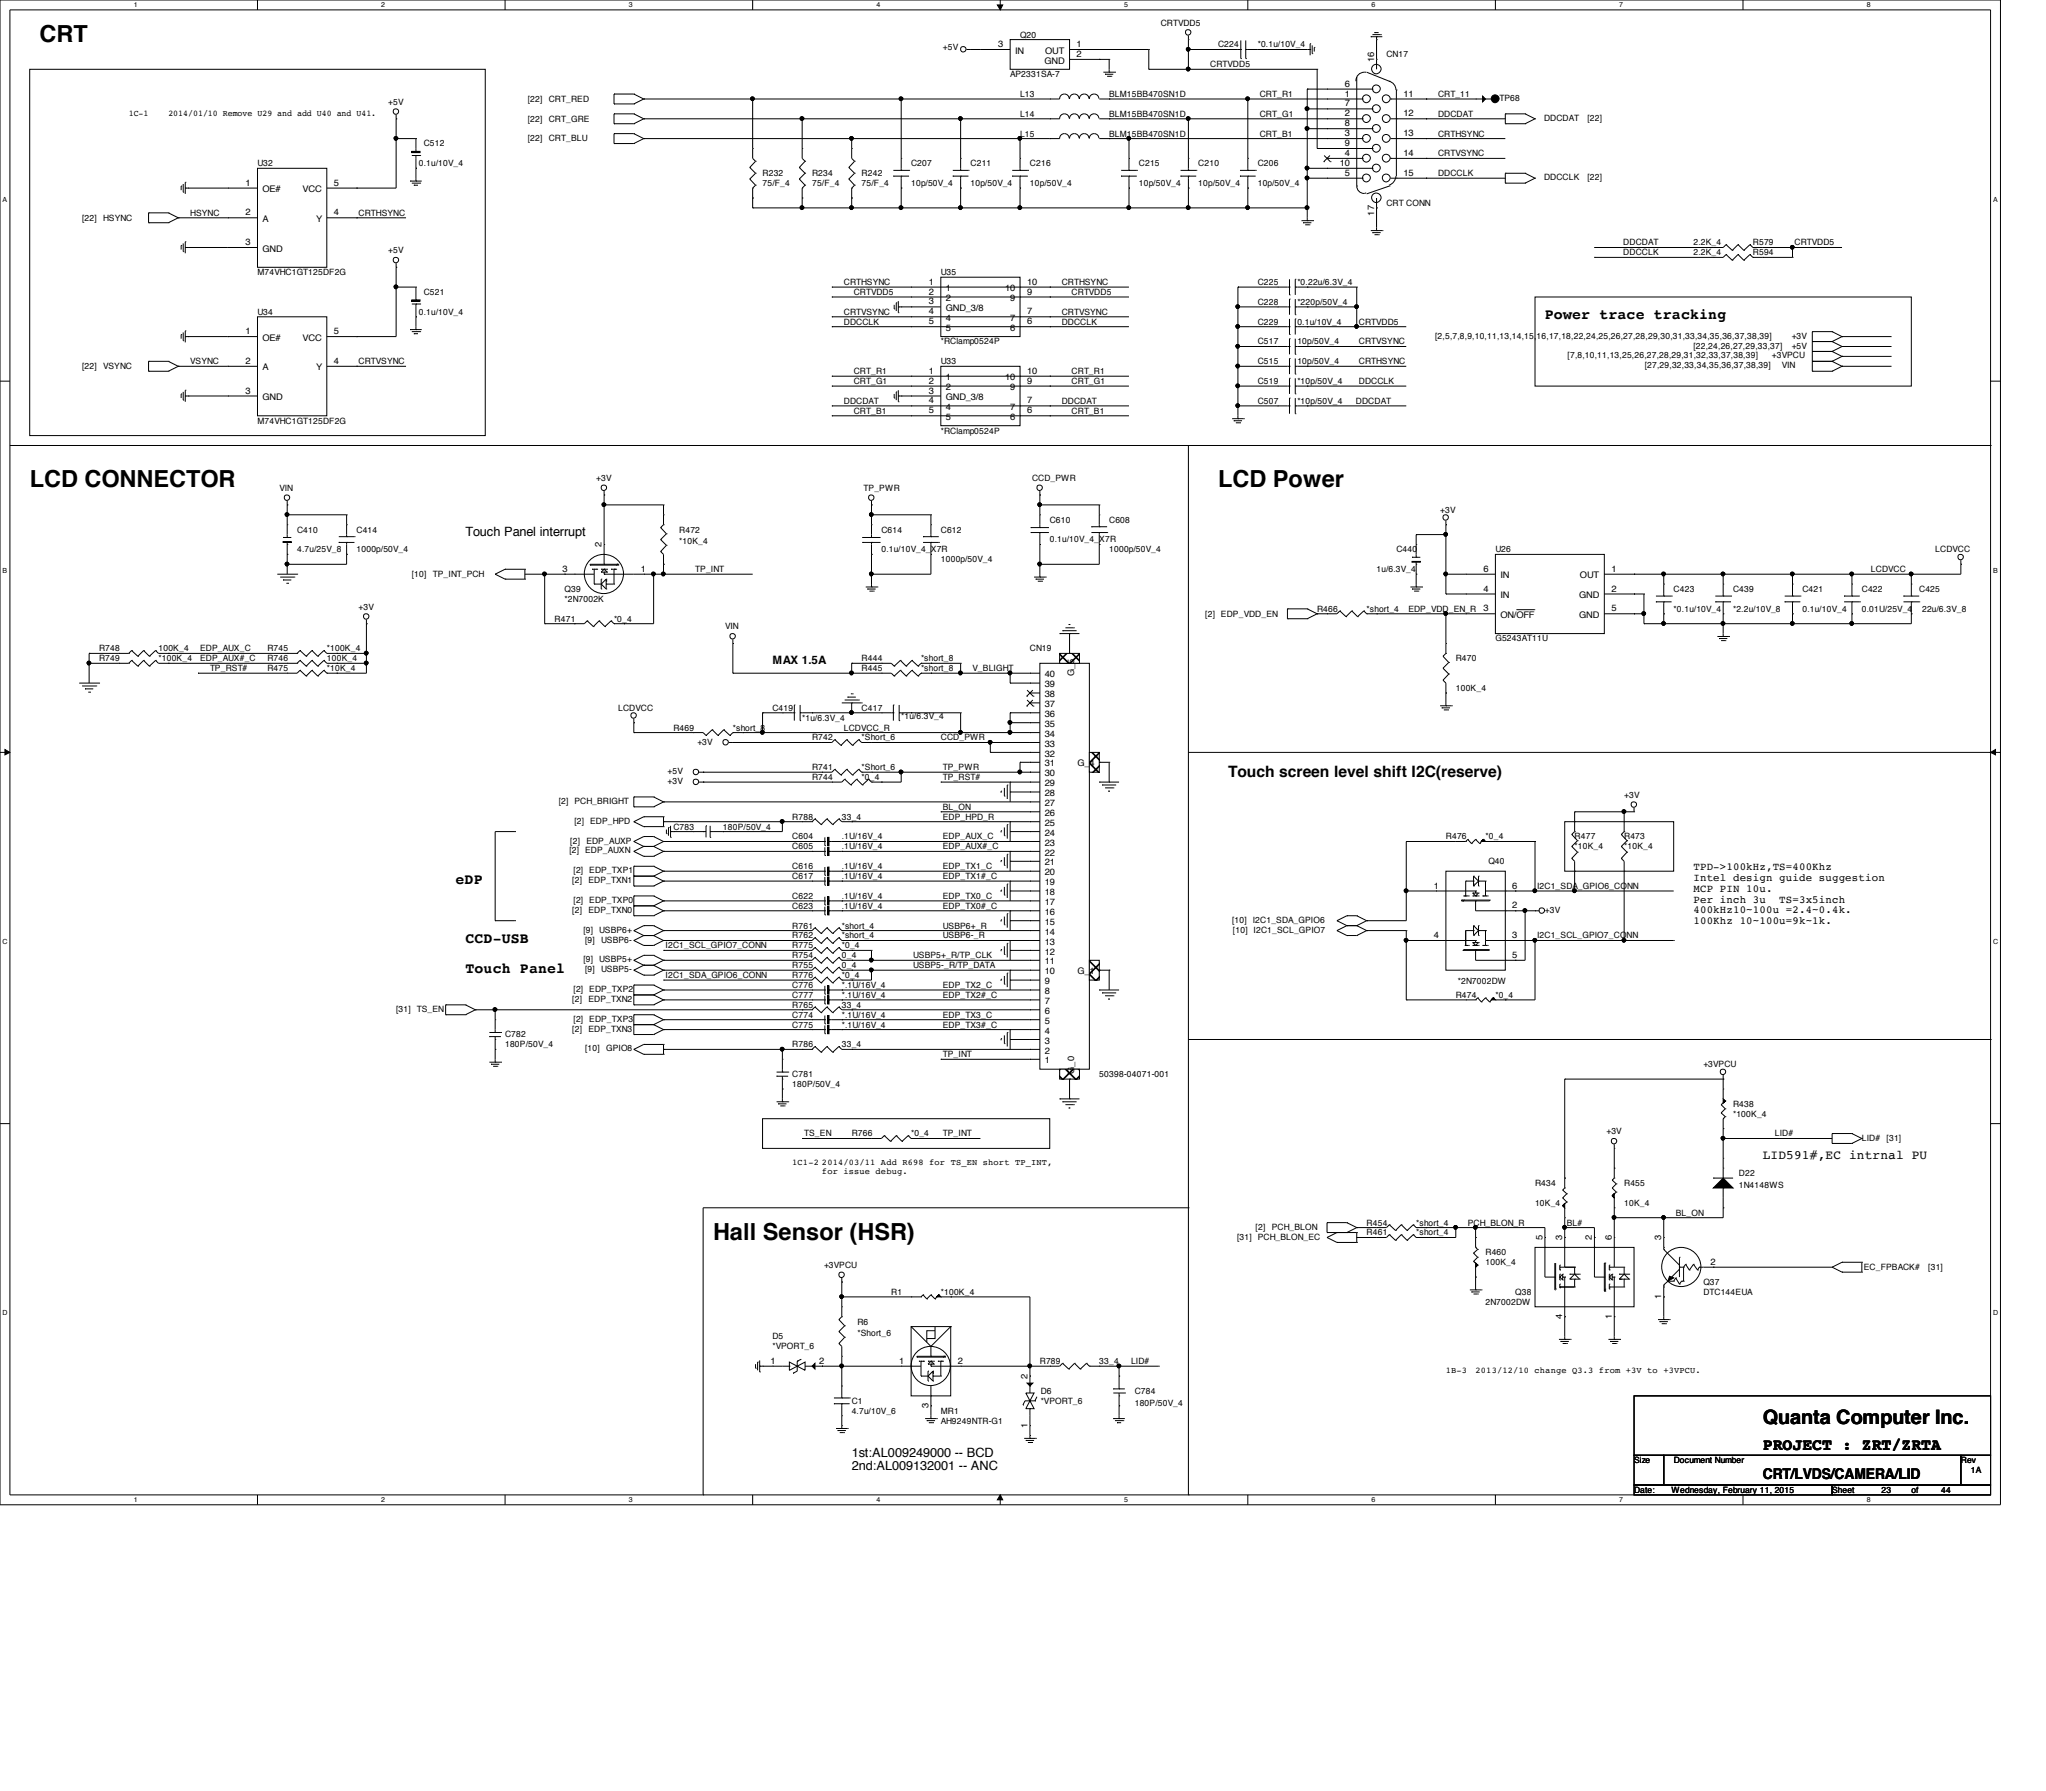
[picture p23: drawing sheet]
<svg xmlns="http://www.w3.org/2000/svg" width="210mm" height="184mm" viewBox="0 0 210 184" stroke-linecap="round" stroke-linejoin="round" font-family="sans-serif">
<defs><g id="words">
<g font-size="2.4">
<text x="4.1" y="4.3">CRT</text>
<text x="3" y="50">LCD CONNECTOR</text>
<text x="125" y="50">LCD Power</text>
<text x="73.2" y="127.2">Hall Sensor (HSR)</text>
</g>
<text font-size="2" x="180.8" y="146.2">Quanta Computer Inc.</text>
<text font-size="1.7" x="180.8" y="148.8">PROJECT : ZRT/ZRTA</text>
<text font-size="1.6" x="126" y="79.8">Touch screen level shift I2C(reserve)</text>
<g font-size="1.5">
<text x="158.5" y="32.8">Power trace tracking</text>
<text x="46.7" y="90.7">eDP</text>
<text x="47.8" y="96.8">CCD-USB</text>
<text x="47.8" y="99.8">Touch Panel</text>
<text x="180.8" y="151.8">CRT/LVDS/CAMERA/LID</text>
</g>
<g font-size="1.3">
<text x="47.8" y="55">Touch Panel interrupt</text>
<text x="180.8" y="118.9">LID591#,EC intrnal PU</text>
<text x="87.4" y="149.5">1st:AL009249000 -- BCD</text>
<text x="87.4" y="150.9">2nd:AL009132001 -- ANC</text>
</g>
<text font-size="1.2" x="79.2" y="68.2">MAX 1.5A</text>
<g font-size="1.1">
<text x="173.7" y="89.3">TPD-&gt;100kHz,TS=400Khz</text>
<text x="173.7" y="90.4">Intel design guide suggestion</text>
<text x="173.7" y="91.5">MCP PIN 10u.</text>
<text x="173.7" y="92.6">Per inch 3u</text>
<text x="173.7" y="93.7">400kHz10~100u =2.4~0.4k.</text>
<text x="173.7" y="94.8">100Khz 10~100u=9k~1k.</text>
<text x="182.5" y="92.6">TS=3x5inch</text>
</g>
<g font-size=".9">
<text x="96.7" y="5.2">+5V</text>
<text x="102.4" y="4.8">3</text>
<text x="104.1" y="5.5">IN</text>
<text x="104.6" y="3.9">Q20</text>
<text x="107.2" y="5.5">OUT</text>
<text x="110.4" y="5.8">2</text>
<text x="110.4" y="4.8">1</text>
<text x="119.1" y="2.6">CRTVDD5</text>
<text x="125" y="4.9">C224</text>
<text x="129" y="4.9">*0.1u/10V_4</text>
<text x="142.2" y="5.9">CN17</text>
<text x="13.2" y="11.9">1C-1</text>
<text x="17.3" y="11.9">2014/01/10 Remove U29 and add U40 and U41.</text>
<text x="39.8" y="10.8">+5V</text>
<text x="54.1" y="10.5">[22]</text>
<text x="56.3" y="10.5">CRT_RED</text>
<text x="103.6" y="7.9">AP2331SA-7</text>
<text x="104.6" y="12">L14</text>
<text x="104.6" y="9.9">L13</text>
<text x="107.1" y="6.5">GND</text>
<text x="113.8" y="12">BLM15BB470SN1D</text>
<text x="113.8" y="9.9">BLM15BB470SN1D</text>
<text x="124.2" y="6.9">CRTVDD5</text>
<text x="129.2" y="12">CRT_G1</text>
<text x="129.2" y="9.9">CRT_R1</text>
<text x="138" y="9.9">1</text>
<text x="138" y="11.9">2</text>
<text x="138" y="8.9">6</text>
<text x="138" y="10.9">7</text>
<text x="141" y="6.4" transform="rotate(-90 141 6.4)">16</text>
<text x="144" y="11.9">12</text>
<text x="144" y="9.9">11</text>
<text x="147.5" y="12">DDCDAT</text>
<text x="147.5" y="9.9">CRT_11</text>
<text x="153.8" y="10.4">TP68</text>
<text x="26.4" y="17.1">U32</text>
<text x="43" y="17.1">0.1u/10V_4</text>
<text x="43.5" y="15">C512</text>
<text x="54.1" y="12.5">[22]</text>
<text x="54.1" y="14.5">[22]</text>
<text x="56.3" y="12.5">CRT_GRE</text>
<text x="56.3" y="14.5">CRT_BLU</text>
<text x="93.5" y="17.1">C207</text>
<text x="99.6" y="17.1">C211</text>
<text x="104.6" y="14">L15</text>
<text x="105.7" y="17.1">C216</text>
<text x="113.8" y="14">BLM15BB470SN1D</text>
<text x="116.8" y="17.1">C215</text>
<text x="122.9" y="17.1">C210</text>
<text x="129" y="17.1">C206</text>
<text x="129.2" y="14">CRT_B1</text>
<text x="137.5" y="17">10</text>
<text x="138" y="14">3</text>
<text x="138" y="16">4</text>
<text x="138" y="13">8</text>
<text x="138" y="15">9</text>
<text x="144" y="16">14</text>
<text x="144" y="14">13</text>
<text x="147.5" y="14">CRTHSYNC</text>
<text x="147.5" y="16">CRTVSYNC</text>
<text x="158.4" y="12.4">DDCDAT</text>
<text x="162.9" y="12.4">[22]</text>
<text x="8.4" y="22.6">[22]</text>
<text x="10.6" y="22.6">HSYNC</text>
<text x="19.5" y="22.1">HSYNC</text>
<text x="25.2" y="19.1">1</text>
<text x="25.2" y="22.1">2</text>
<text x="26.9" y="19.7">OE#</text>
<text x="26.9" y="22.8">A</text>
<text x="31" y="19.7">VCC</text>
<text x="32.4" y="22.8">Y</text>
<text x="34.2" y="22.1">4</text>
<text x="34.2" y="19.1">5</text>
<text x="36.8" y="22.1">CRTHSYNC</text>
<text x="78.2" y="18.1">R232</text>
<text x="78.2" y="19.1">75/F_4</text>
<text x="83.3" y="18.1">R234</text>
<text x="83.3" y="19.1">75/F_4</text>
<text x="88.4" y="18.1">R242</text>
<text x="88.4" y="19.1">75/F_4</text>
<text x="93.5" y="19.1">10p/50V_4</text>
<text x="99.6" y="19.1">10p/50V_4</text>
<text x="105.7" y="19.1">10p/50V_4</text>
<text x="116.8" y="19.1">10p/50V_4</text>
<text x="122.9" y="19.1">10p/50V_4</text>
<text x="129" y="19.1">10p/50V_4</text>
<text x="138" y="18">5</text>
<text x="141" y="22.1" transform="rotate(-90 141 22.1)">17</text>
<text x="142.2" y="21.1">CRT CONN</text>
<text x="144" y="18">15</text>
<text x="147.5" y="18.1">DDCCLK</text>
<text x="158.4" y="18.5">DDCCLK</text>
<text x="162.9" y="18.5">[22]</text>
<text x="25.2" y="25.1">3</text>
<text x="26.4" y="28.2">M74VHC1GT125DF2G</text>
<text x="26.9" y="25.8">GND</text>
<text x="39.8" y="26">+5V</text>
<text x="86.6" y="29.3">CRTHSYNC</text>
<text x="95.3" y="29.2">1</text>
<text x="96.5" y="28.2">U35</text>
<text x="97" y="29.9">1</text>
<text x="103.1" y="29.9">10</text>
<text x="105.4" y="29.2">10</text>
<text x="108.9" y="29.3">CRTHSYNC</text>
<text x="129" y="29.3">C225</text>
<text x="133.1" y="29.3">*0.22u/6.3V_4</text>
<text x="166.5" y="25.2">DDCDAT</text>
<text x="166.5" y="26.2">DDCCLK</text>
<text x="173.7" y="25.2">2.2K_4</text>
<text x="173.7" y="26.2">2.2K_4</text>
<text x="179.8" y="25.2">R579</text>
<text x="179.8" y="26.2">R594</text>
<text x="184.1" y="25.2">CRTVDD5</text>
<text x="25.2" y="34.3">1</text>
<text x="26.4" y="32.3">U34</text>
<text x="26.9" y="35">OE#</text>
<text x="31" y="35">VCC</text>
<text x="34.2" y="34.3">5</text>
<text x="43" y="32.3">0.1u/10V_4</text>
<text x="43.5" y="30.3">C521</text>
<text x="86.6" y="33.3">DDCCLK</text>
<text x="86.6" y="32.3">CRTVSYNC</text>
<text x="87.6" y="30.3">CRTVDD5</text>
<text x="95.3" y="30.2">2</text>
<text x="95.3" y="31.2">3</text>
<text x="95.3" y="32.3">4</text>
<text x="95.3" y="33.3">5</text>
<text x="96.5" y="35.3">*RClamp0524P</text>
<text x="97" y="30.9">2</text>
<text x="97" y="31.9">GND_3/8</text>
<text x="97" y="32.9">4</text>
<text x="97" y="34">5</text>
<text x="103.6" y="34">6</text>
<text x="103.6" y="32.9">7</text>
<text x="103.6" y="30.9">9</text>
<text x="105.4" y="33.3">6</text>
<text x="105.4" y="32.3">7</text>
<text x="105.4" y="30.2">9</text>
<text x="108.9" y="32.3">CRTVSYNC</text>
<text x="108.9" y="33.3">DDCCLK</text>
<text x="109.9" y="30.3">CRTVDD5</text>
<text x="129" y="31.3">C228</text>
<text x="129" y="35.3">C517</text>
<text x="129" y="33.3">C229</text>
<text x="133.1" y="31.3">*220p/50V_4</text>
<text x="133.1" y="35.3">10p/50V_4</text>
<text x="133.1" y="33.3">0.1u/10V_4</text>
<text x="139.4" y="35.3">CRTVSYNC</text>
<text x="139.4" y="33.3">CRTVDD5</text>
<text x="147.2" y="34.8">[2,5,7,8,9,10,11,13,14,15,16,17,18,22,24,25,26,27,28,29,30,31,33,34,35,36,37,38,39]</text>
<text x="173.7" y="35.8">[22,24,26,27,29,33,37]</text>
<text x="183.8" y="34.8">+3V</text>
<text x="183.8" y="35.8">+5V</text>
<text x="8.4" y="37.9">[22]</text>
<text x="10.6" y="37.9">VSYNC</text>
<text x="19.5" y="37.4">VSYNC</text>
<text x="25.2" y="37.3">2</text>
<text x="25.2" y="40.4">3</text>
<text x="26.9" y="38">A</text>
<text x="26.9" y="41.1">GND</text>
<text x="32.4" y="38">Y</text>
<text x="34.2" y="37.3">4</text>
<text x="36.8" y="37.4">CRTVSYNC</text>
<text x="86.6" y="41.4">DDCDAT</text>
<text x="87.6" y="39.4">CRT_G1</text>
<text x="87.6" y="38.4">CRT_R1</text>
<text x="95.3" y="38.4">1</text>
<text x="95.3" y="39.4">2</text>
<text x="95.3" y="40.4">3</text>
<text x="95.3" y="41.4">4</text>
<text x="96.5" y="37.4">U33</text>
<text x="97" y="39">1</text>
<text x="97" y="40">2</text>
<text x="97" y="41.1">GND_3/8</text>
<text x="103.1" y="39">10</text>
<text x="103.6" y="40">9</text>
<text x="105.4" y="41.4">7</text>
<text x="105.4" y="39.4">9</text>
<text x="105.4" y="38.4">10</text>
<text x="108.9" y="41.4">DDCDAT</text>
<text x="109.9" y="38.4">CRT_R1</text>
<text x="109.9" y="39.4">CRT_G1</text>
<text x="129" y="39.4">C519</text>
<text x="129" y="37.4">C515</text>
<text x="129" y="41.4">C507</text>
<text x="133.1" y="39.4">*10p/50V_4</text>
<text x="133.1" y="37.4">10p/50V_4</text>
<text x="133.1" y="41.4">*10p/50V_4</text>
<text x="139.1" y="41.4">DDCDAT</text>
<text x="139.4" y="39.4">DDCCLK</text>
<text x="139.4" y="37.4">CRTHSYNC</text>
<text x="160.8" y="36.8">[7,8,10,11,13,25,26,27,28,29,31,32,33,37,38,39]</text>
<text x="168.7" y="37.8">[27,29,32,33,34,35,36,37,38,39]</text>
<text x="181.8" y="36.8">+3VPCU</text>
<text x="182.8" y="37.8">VIN</text>
<text x="26.4" y="43.5">M74VHC1GT125DF2G</text>
<text x="87.6" y="42.5">CRT_B1</text>
<text x="95.3" y="42.4">5</text>
<text x="96.5" y="44.5">*RClamp0524P</text>
<text x="97" y="42.1">4</text>
<text x="97" y="43.1">5</text>
<text x="103.6" y="43.1">6</text>
<text x="103.6" y="42.1">7</text>
<text x="105.4" y="42.4">6</text>
<text x="109.9" y="42.5">CRT_B1</text>
<text x="28.7" y="50.4">VIN</text>
<text x="61.2" y="49.4">+3V</text>
<text x="88.6" y="50.4">TP_PWR</text>
<text x="105.9" y="49.4">CCD_PWR</text>
<text x="107.7" y="53.6">C610</text>
<text x="113.8" y="53.6">C608</text>
<text x="147.7" y="52.6">+3V</text>
<text x="30.5" y="56.7">4.7u/25V_8</text>
<text x="30.5" y="54.7">C410</text>
<text x="36.6" y="54.7">C414</text>
<text x="36.6" y="56.7">1000p/50V_4</text>
<text x="42.2" y="59.2">[10]</text>
<text x="44.4" y="59.2">TP_INT_PCH</text>
<text x="57.7" y="58.7">3</text>
<text x="61.7" y="56.2" transform="rotate(-90 61.7 56.2)">2</text>
<text x="65.7" y="58.7">1</text>
<text x="69.7" y="54.7">R472</text>
<text x="69.7" y="55.9">*10K_4</text>
<text x="71.3" y="58.7">TP_INT</text>
<text x="90.4" y="54.7">C614</text>
<text x="90.4" y="56.7">0.1u/10V_4_X7R</text>
<text x="96.5" y="54.7">C612</text>
<text x="96.5" y="57.7">1000p/50V_4</text>
<text x="107.7" y="55.7">0.1u/10V_4_X7R</text>
<text x="113.8" y="56.7">1000p/50V_4</text>
<text x="141.2" y="58.7">1u/6.3V_4</text>
<text x="143.3" y="56.7">C440</text>
<text x="152.2" y="58.7">6</text>
<text x="153.4" y="56.7">U26</text>
<text x="153.9" y="59.4">IN</text>
<text x="162.1" y="59.4">OUT</text>
<text x="165.3" y="58.7">1</text>
<text x="191.9" y="58.7">LCDVCC</text>
<text x="198.5" y="56.7">LCDVCC</text>
<text x="36.8" y="62.6">+3V</text>
<text x="56.9" y="63.8">R471</text>
<text x="57.9" y="60.7">Q39</text>
<text x="57.9" y="61.8">*2N7002K</text>
<text x="63" y="63.8">*0_4</text>
<text x="74.4" y="64.6">VIN</text>
<text x="123.7" y="63.3">[2] EDP_VDD_EN</text>
<text x="135.1" y="62.8">R466</text>
<text x="140.2" y="62.8">*short_4</text>
<text x="144.5" y="62.8">EDP_VDD_EN_R</text>
<text x="152.2" y="62.7">3</text>
<text x="152.2" y="60.7">4</text>
<text x="153.4" y="65.8">G5243AT11U</text>
<text x="153.9" y="63.4">ON/OFF</text>
<text x="153.9" y="61.4">IN</text>
<text x="162" y="61.4">GND</text>
<text x="162" y="63.4">GND</text>
<text x="165.3" y="60.7">2</text>
<text x="165.3" y="62.7">5</text>
<text x="171.7" y="60.7">C423</text>
<text x="171.7" y="62.8">*0.1u/10V_4</text>
<text x="177.8" y="60.7">C439</text>
<text x="177.8" y="62.8">*2.2u/10V_8</text>
<text x="184.9" y="60.7">C421</text>
<text x="184.9" y="62.8">0.1u/10V_4</text>
<text x="191" y="60.7">C422</text>
<text x="191" y="62.8">0.01U/25V_4</text>
<text x="196.9" y="60.7">C425</text>
<text x="197.2" y="62.8">22u/6.3V_8</text>
<text x="10.2" y="67.9">R749</text>
<text x="10.2" y="66.8">R748</text>
<text x="16.3" y="67.9">*100K_4</text>
<text x="16.3" y="66.8">100K_4</text>
<text x="20.5" y="66.8">EDP_AUX_C</text>
<text x="20.5" y="67.9">EDP_AUX#_C</text>
<text x="21.5" y="68.9">TP_RST#</text>
<text x="27.4" y="68.9">R475</text>
<text x="27.4" y="67.9">R746</text>
<text x="27.4" y="66.8">R745</text>
<text x="33.5" y="68.9">*10K_4</text>
<text x="33.5" y="67.9">100K_4</text>
<text x="33.5" y="66.8">*100K_4</text>
<text x="88.4" y="68.9">R445</text>
<text x="88.4" y="67.9">R444</text>
<text x="94.5" y="68.9">*short_8</text>
<text x="94.5" y="67.9">*short_8</text>
<text x="99.8" y="68.9">V_BLIGHT</text>
<text x="105.7" y="66.8">CN19</text>
<text x="107.2" y="71.5">38</text>
<text x="107.2" y="70.5">39</text>
<text x="107.2" y="69.5">40</text>
<text x="110.2" y="69.4" transform="rotate(-90 110.2 69.4)">G_5</text>
<text x="149.4" y="67.9">R470</text>
<text x="149.4" y="70.9">100K_4</text>
<text x="63.4" y="72.9">LCDVCC</text>
<text x="69.1" y="75">R469</text>
<text x="71.5" y="76.4">+3V</text>
<text x="75.2" y="75">*short_8</text>
<text x="79.2" y="72.9">C419</text>
<text x="82.3" y="74">*1u/6.3V_4</text>
<text x="83.3" y="76">R742</text>
<text x="86.6" y="75">LCDVCC_R</text>
<text x="88.4" y="76">*Short_6</text>
<text x="88.4" y="72.9">C417</text>
<text x="92.5" y="73.7">*1u/6.3V_4</text>
<text x="96.5" y="76">CCD_PWR</text>
<text x="107.2" y="77.6">32</text>
<text x="107.2" y="76.6">33</text>
<text x="107.2" y="75.6">34</text>
<text x="107.2" y="74.6">35</text>
<text x="107.2" y="73.6">36</text>
<text x="107.2" y="72.6">37</text>
<text x="57.3" y="82.5">[2] PCH_BRIGHT</text>
<text x="68.5" y="79.5">+5V</text>
<text x="68.5" y="80.5">+3V</text>
<text x="83.3" y="80.1">R744</text>
<text x="83.3" y="79">R741</text>
<text x="88.4" y="80.1">*0_4</text>
<text x="88.4" y="79">*Short_6</text>
<text x="96.7" y="83.1">BL_ON</text>
<text x="96.7" y="79">TP_PWR</text>
<text x="96.7" y="80.1">TP_RST#</text>
<text x="107.2" y="82.7">27</text>
<text x="107.2" y="80.7">29</text>
<text x="107.2" y="83.7">26</text>
<text x="107.2" y="81.7">28</text>
<text x="107.2" y="79.7">30</text>
<text x="107.2" y="78.7">31</text>
<text x="110.5" y="78.7">G_4</text>
<text x="166.6" y="81.9">+3V</text>
<text x="58.4" y="87.6">[2] EDP_AUXN</text>
<text x="58.5" y="86.6">[2]</text>
<text x="58.8" y="89.6">[2] EDP_TXP1</text>
<text x="58.9" y="84.5">[2] EDP_HPD</text>
<text x="60.2" y="86.6">EDP_AUXP</text>
<text x="69.1" y="85.1">C783</text>
<text x="74.2" y="85.1">180P/50V_4</text>
<text x="81.3" y="86.1">C604</text>
<text x="81.3" y="87.2">C605</text>
<text x="81.3" y="84.1">R788</text>
<text x="81.3" y="89.2">C616</text>
<text x="86.4" y="86.1">.1U/16V_4</text>
<text x="86.4" y="87.2">.1U/16V_4</text>
<text x="86.4" y="84.1">33_4</text>
<text x="86.4" y="89.2">.1U/16V_4</text>
<text x="96.7" y="84.1">EDP_HPD_R</text>
<text x="96.7" y="87.2">EDP_AUX#_C</text>
<text x="96.7" y="86.1">EDP_AUX_C</text>
<text x="96.7" y="89.2">EDP_TX1_C</text>
<text x="107.2" y="88.8">21</text>
<text x="107.2" y="86.8">23</text>
<text x="107.2" y="84.8">25</text>
<text x="107.2" y="89.8">20</text>
<text x="107.2" y="87.8">22</text>
<text x="107.2" y="85.8">24</text>
<text x="148.3" y="86.1">R476</text>
<text x="152.4" y="86.1">*0_4</text>
<text x="152.7" y="88.7">Q40</text>
<text x="161.5" y="86.1">R477</text>
<text x="161.5" y="87.2">*10K_4</text>
<text x="166.6" y="86.1">R473</text>
<text x="166.6" y="87.2">*10K_4</text>
<text x="58.7" y="90.6">[2]</text>
<text x="58.7" y="93.7">[2]</text>
<text x="58.8" y="92.7">[2] EDP_TXP0</text>
<text x="59.9" y="95.7">[9] USBP6+</text>
<text x="60.4" y="90.6">EDP_TXN1</text>
<text x="60.4" y="93.7">EDP_TXN0</text>
<text x="81.3" y="95.3">R761</text>
<text x="81.3" y="92.2">C622</text>
<text x="81.3" y="93.3">C623</text>
<text x="81.3" y="90.2">C617</text>
<text x="86.4" y="95.3">*short_4</text>
<text x="86.4" y="92.2">.1U/16V_4</text>
<text x="86.4" y="93.3">.1U/16V_4</text>
<text x="86.4" y="90.2">.1U/16V_4</text>
<text x="96.7" y="92.2">EDP_TX0_C</text>
<text x="96.7" y="93.3">EDP_TX0#_C</text>
<text x="96.7" y="90.2">EDP_TX1#_C</text>
<text x="96.7" y="95.3">USBP6+_R</text>
<text x="107.2" y="94.9">15</text>
<text x="107.2" y="92.9">17</text>
<text x="107.2" y="90.8">19</text>
<text x="107.2" y="95.9">14</text>
<text x="107.2" y="93.9">16</text>
<text x="107.2" y="91.9">18</text>
<text x="126.4" y="94.7">[10] I2C1_SDA_GPIO6</text>
<text x="126.5" y="95.7">[10] I2C1_SCL_GPIO7</text>
<text x="147.1" y="91.2">1</text>
<text x="155.2" y="91.2">6</text>
<text x="155.2" y="93.2">2</text>
<text x="157.7" y="91.2">I2C1_SDA_GPIO6_CONN</text>
<text x="158.5" y="93.7">+3V</text>
<text x="58.8" y="101.8">[2] EDP_TXP2</text>
<text x="59.9" y="98.8">[9] USBP5+</text>
<text x="60" y="96.7">[9]</text>
<text x="60" y="99.8">[9]</text>
<text x="61.7" y="96.7">USBP6-</text>
<text x="61.7" y="99.8">USBP5-</text>
<text x="68.3" y="100.4">I2C1_SDA_GPIO6_CONN</text>
<text x="68.3" y="97.3">I2C1_SCL_GPIO7_CONN</text>
<text x="81.3" y="99.4">R755</text>
<text x="81.3" y="97.3">R775</text>
<text x="81.3" y="100.4">R776</text>
<text x="81.3" y="96.3">R762</text>
<text x="81.3" y="101.4">C776</text>
<text x="81.3" y="98.3">R754</text>
<text x="86.4" y="99.4">0_4</text>
<text x="86.4" y="97.3">*0_4</text>
<text x="86.4" y="100.4">*0_4</text>
<text x="86.4" y="96.3">*short_4</text>
<text x="86.4" y="101.4">*.1U/16V_4</text>
<text x="86.4" y="98.3">0_4</text>
<text x="93.7" y="99.4">USBP5-_R/TP_DATA</text>
<text x="93.7" y="98.3">USBP5+_R/TP_CLK</text>
<text x="96.7" y="96.3">USBP6-_R</text>
<text x="96.7" y="101.4">EDP_TX2_C</text>
<text x="107.2" y="101">9</text>
<text x="107.2" y="99">11</text>
<text x="107.2" y="96.9">13</text>
<text x="107.2" y="100">10</text>
<text x="107.2" y="98">12</text>
<text x="110.5" y="100">G_1</text>
<text x="147.1" y="96.3">4</text>
<text x="149.6" y="101">*2N7002DW</text>
<text x="155.2" y="98.3">5</text>
<text x="155.2" y="96.3">3</text>
<text x="157.7" y="96.3">I2C1_SCL_GPIO7_CONN</text>
<text x="40.6" y="103.8">[31] TS_EN</text>
<text x="51.8" y="106.5">C782</text>
<text x="51.8" y="107.5">180P/50V_4</text>
<text x="58.7" y="102.8">[2]</text>
<text x="58.7" y="105.9">[2]</text>
<text x="58.8" y="104.9">[2] EDP_TXP3</text>
<text x="60" y="107.9">[10]</text>
<text x="60.4" y="102.8">EDP_TXN2</text>
<text x="60.4" y="105.9">EDP_TXN3</text>
<text x="62.2" y="107.9">GPIO8</text>
<text x="81.3" y="105.5">C775</text>
<text x="81.3" y="103.4">R765</text>
<text x="81.3" y="102.4">C777</text>
<text x="81.3" y="104.4">C774</text>
<text x="81.3" y="107.5">R786</text>
<text x="86.4" y="105.5">*.1U/16V_4</text>
<text x="86.4" y="103.4">33_4</text>
<text x="86.4" y="102.4">*.1U/16V_4</text>
<text x="86.4" y="104.4">*.1U/16V_4</text>
<text x="86.4" y="107.5">33_4</text>
<text x="96.7" y="102.4">EDP_TX2#_C</text>
<text x="96.7" y="104.4">EDP_TX3_C</text>
<text x="96.7" y="105.5">EDP_TX3#_C</text>
<text x="107.2" y="107.1">3</text>
<text x="107.2" y="105.1">5</text>
<text x="107.2" y="103">7</text>
<text x="107.2" y="106.1">4</text>
<text x="107.2" y="104.1">6</text>
<text x="107.2" y="102">8</text>
<text x="149.4" y="102.4">R474</text>
<text x="153.4" y="102.4">*0_4</text>
<text x="81.3" y="110.5">C781</text>
<text x="81.3" y="111.5">180P/50V_4</text>
<text x="96.7" y="108.5">TP_INT</text>
<text x="107.2" y="109.1">1</text>
<text x="107.2" y="108.1">2</text>
<text x="110.2" y="110.2" transform="rotate(-90 110.2 110.2)">G_0</text>
<text x="112.8" y="110.5">50398-04071-001</text>
<text x="174.8" y="109.5">+3VPCU</text>
<text x="177.8" y="113.6">R438</text>
<text x="81.3" y="119.6">1C1-2 2014/03/11 Add R698 for TS_EN short TP_INT,</text>
<text x="82.5" y="116.6">TS_EN</text>
<text x="87.4" y="116.6">R766</text>
<text x="93.5" y="116.6">*0_4</text>
<text x="96.7" y="116.6">TP_INT</text>
<text x="164.8" y="116.4">+3V</text>
<text x="177.8" y="114.6">*100K_4</text>
<text x="182.1" y="116.6">LID#</text>
<text x="191" y="117.1">LID#</text>
<text x="193.5" y="117.1">[31]</text>
<text x="84.3" y="120.5">for issue debug.</text>
<text x="140.2" y="125.8">R454</text>
<text x="145.3" y="125.8">*short_4</text>
<text x="150.6" y="125.8">PCH_BLON_R</text>
<text x="157.5" y="121.7">R434</text>
<text x="157.5" y="123.7">10K_4</text>
<text x="160.7" y="125.8">BL#</text>
<text x="166.6" y="121.7">R455</text>
<text x="166.6" y="123.7">10K_4</text>
<text x="171.9" y="124.8">BL_ON</text>
<text x="178.4" y="120.7">D22</text>
<text x="178.4" y="121.9">1N4148WS</text>
<text x="84.5" y="130.1">+3VPCU</text>
<text x="126.9" y="127.2">[31] PCH_BLON_EC</text>
<text x="128.8" y="126.3">[2]</text>
<text x="130.5" y="126.3">PCH_BLON</text>
<text x="140.2" y="126.8">R461</text>
<text x="145.3" y="126.8">*short_4</text>
<text x="152.4" y="128.8">R460</text>
<text x="152.4" y="129.8">100K_4</text>
<text x="158.2" y="127.3" transform="rotate(-90 158.2 127.3)">5</text>
<text x="160.3" y="127.3" transform="rotate(-90 160.3 127.3)">3</text>
<text x="163.3" y="127.3" transform="rotate(-90 163.3 127.3)">2</text>
<text x="165.4" y="127.3" transform="rotate(-90 165.4 127.3)">6</text>
<text x="170.4" y="127.3" transform="rotate(-90 170.4 127.3)">3</text>
<text x="174.8" y="131.9">Q37</text>
<text x="175.5" y="129.8">2</text>
<text x="191.2" y="130.3">EC_FPBACK#</text>
<text x="197.8" y="130.3">[31]</text>
<text x="79.2" y="137.5">D5</text>
<text x="88" y="135.9">R6</text>
<text x="88" y="137.2">*Short_6</text>
<text x="91.4" y="132.9">R1</text>
<text x="96.5" y="132.9">*100K_4</text>
<text x="152.4" y="133.9">2N7002DW</text>
<text x="155.4" y="132.9">Q38</text>
<text x="160.3" y="135.4" transform="rotate(-90 160.3 135.4)">4</text>
<text x="165.4" y="135.4" transform="rotate(-90 165.4 135.4)">1</text>
<text x="170.4" y="133.3" transform="rotate(-90 170.4 133.3)">1</text>
<text x="174.8" y="132.9">DTC144EUA</text>
<text x="79" y="140">1</text>
<text x="79.2" y="138.5">*VPORT_6</text>
<text x="84" y="140">2</text>
<text x="92.2" y="140">1</text>
<text x="98.3" y="140">2</text>
<text x="105.4" y="141.5" transform="rotate(-90 105.4 141.5)">2</text>
<text x="106.7" y="140">R789</text>
<text x="106.8" y="143">D6</text>
<text x="112.8" y="140">33_4</text>
<text x="116" y="140">LID#</text>
<text x="116.4" y="143">C784</text>
<text x="148.3" y="140.9">1B-3</text>
<text x="151.4" y="140.9">2013/12/10 change Q3.3 from +3V to +3VPCU.</text>
<text x="87.4" y="144.1">C1</text>
<text x="87.4" y="145.1">4.7u/10V_6</text>
<text x="95.2" y="144.5" transform="rotate(-90 95.2 144.5)">3</text>
<text x="96.5" y="145.1">MR1</text>
<text x="96.5" y="146.1">AH9249NTR-G1</text>
<text x="105.4" y="146.6" transform="rotate(-90 105.4 146.6)">1</text>
<text x="106.8" y="144.1">*VPORT_6</text>
<text x="116.4" y="144.3">180P/50V_4</text>
<text x="167.6" y="150.2">Size</text>
<text x="167.6" y="153.2">Date:</text>
<text x="171.5" y="153.2">Wednesday, February 11, 2015</text>
<text x="171.7" y="150.2">Document Number</text>
<text x="188" y="153.2">Sheet</text>
<text x="193" y="153.2">23</text>
<text x="196.1" y="153.2">of</text>
<text x="199.1" y="153.2">44</text>
<text x="201.2" y="150.2">Rev</text>
<text x="202.2" y="151.2">1A</text>
</g>
<g font-size=".7">
<text x="13.7" y=".8">1</text>
<text x="39.1" y=".8">2</text>
<text x="64.5" y=".8">3</text>
<text x="89.9" y=".8">4</text>
<text x="115.3" y=".8">5</text>
<text x="140.7" y=".8">6</text>
<text x="166.1" y=".8">7</text>
<text x="191.5" y=".8">8</text>
<text x=".3" y="20.7">A</text>
<text x="204.5" y="20.7">A</text>
<text x=".3" y="58.8">B</text>
<text x="204.5" y="58.8">B</text>
<text x=".3" y="96.9">C</text>
<text x="204.5" y="96.9">C</text>
<text x=".3" y="135">D</text>
<text x="204.5" y="135">D</text>
<text x="13.7" y="154.2">1</text>
<text x="39.1" y="154.2">2</text>
<text x="64.5" y="154.2">3</text>
<text x="89.9" y="154.2">4</text>
<text x="115.3" y="154.2">5</text>
<text x="140.7" y="154.2">6</text>
<text x="166.1" y="154.2">7</text>
<text x="191.5" y="154.2">8</text>
</g>
</g></defs>
<path d="M0 0h205.2v154.4h-205.2zM1 1h203.2v152.4h-203.2z" fill="none" stroke="#000" stroke-width=".1"/>
<g fill="#fff">
<path d="M13.7 .1h.4v.8h-.4z"/>
<path d="M13.7 153.5h.4v.8h-.4z"/>
</g>
<path d="M26.4 0v1M26.4 153.4v1" fill="none" stroke="#000" stroke-width=".1"/>
<g fill="#fff">
<path d="M39.1 .1h.4v.8h-.4z"/>
<path d="M39.1 153.5h.4v.8h-.4z"/>
</g>
<path d="M51.8 0v1M51.8 153.4v1" fill="none" stroke="#000" stroke-width=".1"/>
<g fill="#fff">
<path d="M64.5 .1h.4v.8h-.4z"/>
<path d="M64.5 153.5h.4v.8h-.4z"/>
</g>
<path d="M77.2 0v1M77.2 153.4v1" fill="none" stroke="#000" stroke-width=".1"/>
<g fill="#fff">
<path d="M89.9 .1h.4v.8h-.4z"/>
<path d="M89.9 153.5h.4v.8h-.4z"/>
</g>
<path d="M102.6 0v1M102.3 .5h.6l-.3 .5zM102.6 153.4l.3 .5h-.6zM102.6 153.4v1" fill="none" stroke="#000" stroke-width=".1"/>
<path d="M102.3 .5h.6l-.3 .5zM102.6 153.4l.3 .5h-.6z" fill="#000"/>
<g fill="#fff">
<path d="M115.3 .1h.4v.8h-.4z"/>
<path d="M115.3 153.5h.4v.8h-.4z"/>
</g>
<path d="M128 0v1M128 153.4v1" fill="none" stroke="#000" stroke-width=".1"/>
<g fill="#fff">
<path d="M140.7 .1h.4v.8h-.4z"/>
<path d="M140.7 153.5h.4v.8h-.4z"/>
</g>
<path d="M153.4 0v1M153.4 153.4v1" fill="none" stroke="#000" stroke-width=".1"/>
<g fill="#fff">
<path d="M166.1 .1h.4v.8h-.4z"/>
<path d="M166.1 153.5h.4v.8h-.4z"/>
</g>
<path d="M178.8 0v1M178.8 153.4v1" fill="none" stroke="#000" stroke-width=".1"/>
<g fill="#fff">
<path d="M191.5 .1h.4v.8h-.4z"/>
<path d="M191.5 153.5h.4v.8h-.4z"/>
<path d="M.3 20.1h.4v.8h-.4z"/>
<path d="M204.5 20.1h.4v.8h-.4z"/>
<path d="M.3 58.2h.4v.8h-.4z"/>
<path d="M204.5 58.2h.4v.8h-.4z"/>
</g>
<path d="M0 39.1h1M204.2 39.1h1" fill="none" stroke="#000" stroke-width=".1"/>
<g fill="#fff">
<path d="M.3 96.3h.5v.8h-.5z"/>
<path d="M204.5 96.3h.5v.8h-.5z"/>
</g>
<path d="M0 77.2h1M.5 76.9l.5 .3-.5 .3zM204.2 77.2l.5-.3v.6zM204.2 77.2h1" fill="none" stroke="#000" stroke-width=".1"/>
<path d="M.5 76.9l.5 .3-.5 .3zM204.2 77.2l.5-.3v.6z" fill="#000"/>
<g fill="#fff">
<path d="M.3 134.4h.5v.8h-.5z"/>
<path d="M204.5 134.4h.5v.8h-.5z"/>
</g>
<g fill="none" stroke="#000" stroke-width=".1">
<path d="M3 7.1h46.8v37.6h-46.8zM18.6 19.1h.1M18.6 19.1v.4M18.8 19.7h.1M18.8 18.9v.8M19 19.3h.1M19 18.7h.1M19 18.7v1.2M19 19.3h7.4M19.3 19.3h.1M23.4 19.3h.1M26.4 17.3h7.1v10.1h-7.1z"/>
<path d="M36.6 19.3h.1M40.5 14.1h.3v.2l-.2 .1-.1-.1zM40.6 14.2h2.1M40.6 14.2h.1M40.6 12.2h.1M40.6 11.8v7.5h-7.1M42.1 18.6h1.2M42.1 18.6h.1M42.2 18.8h.9M42.2 16h.9M42.2 15.5h.9v.2h-.9zM42.5 19h.4"/>
<path d="M42.5 19h.1M42.7 17.3h.1M42.7 18.6h.1M42.7 15.5h.1M42.7 16h.1M42.7 14.2h.1M42.7 14.2v1.3M42.7 16v2.6M43.1 18.8h.1M43.1 16h.1M63 12.7h2M63 10.7h2"/>
<path d="M63 14.7h2M63 12.7h.1M63 11.7h.1M63 10.7h.1M63 9.7h.1M63 14.7h.1M63 13.7h.1M63 11.7h2M63 9.7v1M63 11.7v1M63 13.7v1M63 9.7h2"/>
<path d="M63 13.7h2M65 11.7h.1M65 12.7h.1M65 9.7h.1M65 10.7h.1M65 13.7h.1M65 14.7h.1M65 11.7l1 .5M65 9.7l1 .5M65 13.7l1 .5M66 10.2h41.7M66 12.2h.1"/>
<path d="M66 14.2h.1M66 10.2h.1M66 12.2l-1 .5M66 10.2l-1 .5M66 14.2l-1 .5M76.9 17.2h.1M76.9 18.4h.1M76.9 17.2l.6 .6M76.9 18.4l.6 .6M77.1 10h.2v.3h-.1h-.1zM77.2 10.2h.1M77.2 19.3h.1"/>
<path d="M77.2 15.2h.1M77.2 10.2v6.1l.3 .3M77.2 19.3v2M77.5 16.6h.1M77.5 17.8h.1M77.5 19h.1M77.5 16.6l-.6 .6M77.5 17.8l-.6 .6M77.5 19l-.3 .3M82.1 12h.3v.3l-.1 .1-.2-.1zM82.3 12.2h.1M82.3 12.2v3"/>
<path d="M87.1 17.2h.1M87.1 18.4h.1M87.1 17.2l.6 .6M87.1 18.4l.6 .6M87.2 14.1h.3v.2l-.2 .1-.1-.1zM87.4 14.2h.1M87.4 19.3h.1M87.4 15.2h.1M87.4 14.2v2.1l.3 .3M87.4 19.3v2M87.7 16.6h.1M87.7 17.8h.1"/>
<path d="M87.7 19h.1M87.7 16.6l-.6 .6M87.7 17.8l-.6 .6M87.7 19l-.3 .3M91.7 18.1h1.6M91.7 18.1h.1M91.7 17.5h1.6M92.3 10h.3v.3h-.2h-.1zM92.5 10.2h.1M92.5 19.3h.1M92.5 18.1h.1M92.5 17.5h.1"/>
<path d="M92.5 16.3h.1M92.5 10.2v7.3M92.5 18.1v3.2M93.3 17.5h.1M97.7 18.1h1.7M97.7 18.1h.1M97.7 17.5h1.7M98.4 12h.3v.3l-.2 .1-.1-.1zM98.6 12.2h.1M98.6 19.3h.1M98.6 18.1h.1M98.6 17.5h.1"/>
<path d="M98.6 16.3h.1M98.6 12.2v5.3M98.6 18.1v3.2M99.1 5.1h4.5M99.4 17.5h.1M99.6 5.1h.1M100.6 5.1h.1M103.6 4.1h6.1v3h-6.1zM103.8 18.1h1.7M103.8 18.1h.1M103.8 17.5h1.7M104.5 14.1h.3v.2l-.2 .1-.1-.1z"/>
<path d="M104.6 14.2h.1M104.6 19.3h.1M104.6 18.1h.1M104.6 17.5h.1M104.6 16.3h.1M104.6 14.2v3.3M104.6 18.1v3.2M105.5 17.5h.1M107.7 14.2h.1M107.7 12.2h.1M109.7 14.2a.49 .49 0 0 0-.5-.5 .49 .49 0 0 0-.5 .5h-42.7M109.7 12.1a.49 .49 0 0 0-.5-.4 .49 .49 0 0 0-.5 .5h-42.7"/>
<path d="M109.7 5.1h8.2M109.7 6.1h4.1M110.7 14.2a.49 .49 0 0 0-.5-.5 .49 .49 0 0 0-.5 .5M110.7 12.1a.49 .49 0 0 0-.5-.4 .49 .49 0 0 0-.5 .5M111.7 14.2a.49 .49 0 0 0-.5-.5 .49 .49 0 0 0-.5 .5M111.7 12.1a.49 .49 0 0 0-.5-.4 .49 .49 0 0 0-.5 .5M112.7 14.2a.49 .49 0 0 0-.5-.5 .49 .49 0 0 0-.4 .5M112.7 12.1a.49 .49 0 0 0-.5-.4 .49 .49 0 0 0-.4 .5M112.8 5.1h.1M112.8 6.1h.1M112.8 12.2h23.3M112.8 14.2h23.3"/>
<path d="M113.2 7.4h1.2M113.4 7.6h.8M113.4 7.6h.1M113.6 7.8h.4M113.8 14.2h.1M113.8 12.2h.1M113.8 10.2h.1M113.8 6.1h.1M113.8 7.4h.1M113.8 6.1v1.3M113.8 10.2h22.3M114 7.8h.1"/>
<path d="M114.4 7.4h.1M115 18.1h.1M115 17.5h1.6M115 18.1h1.6M115.7 14.1h.2v.2l-.1 .1-.1-.1zM115.8 14.2h.1M115.8 19.3h.1M115.8 18.1h.1M115.8 17.5h.1M115.8 16.3h.1M115.8 14.2v3.3M115.8 18.1v3.2"/>
<path d="M116.6 17.5h.1M117.9 7.1h.1M117.9 5.1h.1M117.9 5.1v2M117.9 7.1h17.2M121.1 18.1h1.6M121.1 18.1h.1M121.1 17.5h1.6M121.8 12h.2v.3l-.1 .1-.1-.1zM121.8 7h.2v.2l-.1 .1-.1-.1zM121.8 4.9h.2v.3h-.1h-.1zM121.9 5.1h5.4"/>
<path d="M121.9 12.2h.1M121.9 19.3h.1M121.9 7.1h.1M121.9 5.1h.1M121.9 4.1h.1M121.9 18.1h.1M121.9 17.5h.1M121.9 16.3h.1M121.9 3.6v3.5M121.9 12.2v5.3M121.9 18.1v3.2M122.7 17.5h.1"/>
<path d="M126 5.1h.1M127.2 18.1h1.6M127.2 18.1h.1M127.2 17.5h1.6M127.3 6h.1M127.3 5.1h.1M127.3 4.1v1.9M127.8 5.1h.1M127.8 6h.1M127.8 4.1v1.9M127.8 5.1h6.6M127.9 10h.2v.3h-.1h-.1z"/>
<path d="M128 10.2h.1M128 19.3h.1M128 18.1h.1M128 17.5h.1M128 16.3h.1M128 10.2v7.3M128 18.1v3.2M128.8 17.5h.1M129 5.1h.1M134 18.1h.2v.3l-.1 .1-.1-.1zM134 13h.2v.3l-.1 .1-.1-.1zM134 11h.2v.3h-.1h-.1z"/>
<path d="M134 17.1h.2v.3h-.1h-.1zM134.1 9.1h2M134.1 13.2h2M134.1 17.3h2M134.1 11.2h2M134.1 18.3h2M134.1 18.3h.1M134.1 11.2h.1M134.1 9.1h.1M134.1 13.2h.1M134.1 17.3h.1M134.1 9.1v13.5"/>
<path d="M134.4 5.1h.1M134.4 4.5h.1M134.4 4.5v1.2M134.6 5.5h.1M134.6 4.7v.8M134.8 4.9h.1M134.8 4.9v.4M135.1 7.1h.1M135.1 15.2h.1M135.1 7.1v8.1M135.1 15.2h1M140.6 3.8h.1"/>
<path d="M140.6 3.8h1.2M140.8 3.6h.8M141 3.3h.4M141 3.3h.1M141.2 4.1h.1M141.2 3.8h.1M141.2 3.8v2.3M141.6 3.6h.1M146.3 12.2h8.1M146.3 14.2h8.1M146.3 16.3h8.1M146.3 18.3h8.1"/>
<path d="M146.3 10.2h6.7M146.3 14.2h.1M146.3 16.3h.1M146.3 12.2h.1M146.3 18.3h.1M146.3 10.2h.1M151.4 10.2h.1M152.1 9.9l.3 .3-.3 .3zM153 10.2h.1M154.4 17.8h.1M154.4 18.8h.1M154.4 11.7h.1"/>
<path d="M154.4 12.7h.1M154.4 12.7h2.1M154.4 11.7v1M154.4 17.8v1M154.4 18.8h2.1M154.4 11.7h2.1M154.4 17.8h2.1M156.5 17.8h.1M156.5 18.8h.1M156.5 11.7h.1M156.5 12.7h.1M156.5 17.8l1 .5"/>
<path d="M156.5 11.7l1 .5M157.5 18.3l-1 .5M157.5 12.2l-1 .5M157.5 18.3h.1M157.5 12.2h.1M15.2 38.1h2.1M15.2 22.9h2.1M15.2 22.9h.1M15.2 21.8h.1M15.2 38.1h.1M15.2 37.1h.1M15.2 37.1h2.1"/>
<path d="M15.2 21.8h2.1M15.2 21.8v1.1M15.2 37.1v1M17.3 21.8h.1M17.3 22.9h.1M17.3 37.1h.1M17.3 38.1h.1M17.3 21.8l1 .6M17.3 37.1l1 .5M18.3 37.6h8.1M18.3 22.4h8.1M18.3 22.4h.1"/>
<path d="M18.3 37.6h.1M18.3 22.4l-1 .5M18.3 37.6l-1 .5M18.6 25.2h.1M18.6 34.3h.1M18.6 25.2v.4M18.6 34.3v.5M18.8 25.8h.1M18.8 35h.1M18.8 25v.8M18.8 34.1v.9M19 25.4h.1"/>
<path d="M19 24.8h.1M19 34.5h.1M19 34h.1M19 24.8v1.2M19 34v1.1M19 34.5h7.4M19 25.4h7.4M19.3 25.4h.1M19.3 34.5h.1M23.4 34.5h.1M23.4 37.6h.1M23.4 22.4h.1"/>
<path d="M23.4 25.4h.1M26.4 32.5h7.1v10.2h-7.1zM33.5 37.6h8.2M33.5 22.4h8.2M36.6 22.4h.1M36.6 37.6h.1M36.6 34.5h.1M40.5 29.3h.3v.3h-.2h-.1zM40.6 29.5h2.1M40.6 29.5h.1M40.6 27.4h.1M40.6 27v7.5h-7.1"/>
<path d="M42.1 33.8h1.2M42.1 33.8h.1M42.2 34h.9M42.2 31.2h.9M42.2 30.8h.9v.1h-.9zM42.5 34.2h.4M42.5 34.2h.1M42.7 32.5h.1M42.7 33.8h.1M42.7 30.8h.1M42.7 31.2h.1M42.7 29.5h.1"/>
<path d="M42.7 29.5v1.3M42.7 31.2v2.6M43.1 34h.1M43.1 31.2h.1M77.2 20.3h.1M77.2 21.3h.1M77.2 21.3h56.9M82.1 21.2h.3v.2l-.1 .1-.2-.1zM82.3 20.3h.1M82.3 21.3h.1M82.3 20.3v1M85.3 33.5h30.5"/>
<path d="M85.3 39.6h30.5M85.3 29.5h30.5M85.3 32.5h30.5M85.3 38.6h30.5M85.3 30.5h30.5M85.3 33.5h.1M85.3 32.5h.1M85.3 39.6h.1M85.3 38.6h.1M85.3 29.5h.1M85.3 30.5h.1M87.2 21.2h.3v.2l-.2 .1-.1-.1z"/>
<path d="M87.4 20.3h.1M87.4 21.3h.1M91.7 31.7h.1M91.7 31.3v.4M91.9 31.1h.1M91.9 31.1v.8M92.2 31.5h4.3M92.2 31.5h.1M92.2 32.1h.1M92.2 30.9v1.2M92.3 21.2h.3v.2l-.2 .1-.1-.1zM92.5 21.3h.1"/>
<path d="M92.5 31.5h.1M93.5 29.5h.1M93.5 30.5h.1M93.5 31.5h.1M93.5 32.5h.1M93.5 33.5h.1M93.5 38.6h.1M93.5 39.6h.1M96.5 28.4h8.1v6.1h-8.1zM96.5 37.6h8.1v6.1h-8.1zM98.4 21.2h.3v.2l-.2 .1-.1-.1zM98.6 21.3h.1"/>
<path d="M104.5 21.2h.3v.2l-.2 .1-.1-.1zM104.6 21.3h.1M104.6 29.5h.1M104.6 30.5h.1M104.6 32.5h.1M104.6 33.5h.1M104.6 38.6h.1M104.6 39.6h.1M107.7 32.5h.1M107.7 33.5h.1M107.7 38.6h.1M107.7 39.6h.1"/>
<path d="M107.7 29.5h.1M107.7 30.5h.1M115.7 21.2h.2v.2l-.1 .1-.1-.1zM115.8 21.3h.1M121.8 21.2h.2v.2l-.1 .1-.1-.1zM121.9 21.3h.1M126.8 33.4h.3v.2l-.1 .1-.2-.1zM126.8 39.5h.3v.2l-.1 .1-.2-.1zM126.8 37.4h.3v.3l-.1 .1-.2-.1zM126.8 35.4h.3v.3h-.1h-.2zM126.8 31.3h.3v.3l-.1 .1-.2-.1zM127 35.6h5.3"/>
<path d="M127 33.5h5.3M127 39.6h5.3M127 37.6h5.3M127 29.5h5.3M127 31.5h5.3M127 33.5h.1M127 39.6h.1M127 37.6h.1M127 35.6h.1M127 29.5h.1M127 31.5h.1M127 29.5v13.5"/>
<path d="M127.9 21.2h.2v.2l-.1 .1-.1-.1zM128 21.3h.1M131.1 39.6h.1M131.1 31.5h.1M131.1 29.5h.1M131.1 35.6h.1M131.1 37.6h.1M131.1 33.5h.1M132.3 39.6h.1M132.3 38.8h.1M132.3 31.5h.1M132.3 30.7h.1"/>
<path d="M132.3 30.3h.1M132.3 29.5h.1M132.3 35.6h.1M132.3 34.8h.1M132.3 37.6h.1M132.3 36.8h.1M132.3 34.3h.1M132.3 33.5h.1M132.3 28.7v1.6M132.3 30.7v1.6M132.3 32.7v1.6M132.3 34.8v1.6"/>
<path d="M132.3 36.8v1.6M132.3 38.8v1.6M132.9 39.6h.1M132.9 32.3h.1M132.9 31.5h.1M132.9 29.5h.1M132.9 28.7h.1M132.9 36.4h.1M132.9 35.6h.1M132.9 38.4h.1M132.9 37.6h.1M132.9 33.5h.1"/>
<path d="M132.9 32.7h.1M132.9 28.7v1.6M132.9 30.7v1.6M132.9 32.7v1.6M132.9 34.8v1.6M132.9 36.8v1.6M132.9 38.8v1.6M132.9 35.6h11.4M132.9 33.5h11.4M132.9 39.6h11.4M132.9 37.6h11.4M132.9 29.5h6.3"/>
<path d="M132.9 31.5h6.3M133.5 22.6h1.2M133.7 22.9h.8M133.7 22.9h.1M133.9 23.1h.4M134 21.2h.2v.2l-.1 .1-.1-.1zM134.1 21.3h.1M134.1 35.6h.1M134.1 39.6h.1M134.1 37.6h.1M134.1 33.5h.1M134.1 31.5h.1"/>
<path d="M134.1 29.5h.1M134.1 22.6h.1M134.3 23.1h.1M134.7 22.6h.1M139 31.3h.3v.3l-.2 .1-.1-.1zM139 33.4h.3v.2l-.2 .1-.1-.1zM139.2 29.5h.1M139.2 33.5h.1M139.2 31.5h.1M139.2 29.5v4M140.6 23.7h1.2M140.8 23.9h.8"/>
<path d="M140.8 23.9h.1M141 24.1h.4M141.2 21.3h.1M141.2 23.7h.1M141.2 21.3v2.4M141.4 24.1h.1M141.8 23.7h.1M157.5 30.5h38.6v9.1h-38.6zM163.6 25.4h.1M163.6 26.4h.1M175.8 25.4h.1M175.8 26.4h.1"/>
<path d="M177.1 25.1h.1M177.1 26.1h.1M177.1 25.1l.6 .6M177.1 26.1l.6 .6M177.1 25.1l-.3 .3h-13.2M177.1 26.1l-.3 .3h-13.2M177.7 25.7h.1M177.7 26.7h.1M178.3 25.1l-.6 .6M178.3 26.1l-.6 .6M178.3 25.1h.1M178.3 26.1h.1"/>
<path d="M178.3 25.1l.6 .6M178.3 26.1l.6 .6M178.9 25.7h.1M178.9 26.7h.1M179.5 25.1h.1M179.5 26.1h.1M179.5 25.1l.3 .3M179.5 26.1l.3 .3M179.5 25.1l-.6 .6M179.5 26.1l-.6 .6M179.8 25.4h.1M179.8 26.4h.1"/>
<path d="M179.8 25.4h9.2M179.8 26.4h4.1M180.8 25.4h.1M180.8 26.4h.1M183.7 25.2h.3v.3l-.1 .1-.2-.1zM183.9 25.4h.1M183.9 26.4h.1M183.9 25.4v1M185.9 34h.1M185.9 35.1h.1M185.9 36.1h.1M185.9 37.1h.1"/>
<path d="M185.9 38.1h.1M185.9 35.1h2.1M185.9 34v4.1M185.9 36.1h2.1M185.9 37.1h2.1M185.9 38.1h2.1M185.9 34h2.1M188 35.1h.1M188 34h.1M188 36.1h.1M188 37.1h.1M188 38.1h.1"/>
<path d="M188 34l1 .5M188 35.1l1 .5M188 36.1l1 .5M188 37.1l1 .5M189 34.5l-1 .6M189 35.6l-1 .5M189 36.6l-1 .5M189 37.6l-1 .5M189 36.6h.1M189 34.5h.1M189 37.6h.1M189 35.6h.1"/>
<path d="M189 35.6h5.1M189 37.6h5.1M189 36.6h5.1M189 34.5h5.1M1 45.7h203.2M18.6 40.4h.1M18.6 40.4v.5M18.8 41.1h.1M18.8 40.2v.9M19 40.6h.1M19 40h.1M19 40v1.2"/>
<path d="M19 40.6h7.4M19.3 40.6h.1M23.4 40.6h.1M28.4 58.9h2.1M28.7 59.2h1.5M29 55.6h.9v.1h-.9zM29 59.5h.1M29 55.2h.1M29 59.5h.9M29 55.2h.9M29.3 52.7h.3v.2l-.2 .1-.1-.1zM29.3 57.8h.3v.2l-.2 .1-.1-.1z"/>
<path d="M29.4 59.9h.1M29.5 52.8h6.1M29.5 56.9h.1M29.5 52.8h.1M29.5 57.9h.1M29.5 51.8h.1M29.5 55.2h.1M29.5 55.9h.1M29.5 53.8h.1M29.5 51.4v3.8M29.5 55.7v3.2M29.5 59.9h.1"/>
<path d="M30.2 59.2h.1M30.5 58.9h.1M34.8 55.7h1.6M34.8 55.7h.1M34.8 55.1h1.6M35.6 52.8h.1M35.6 56.9h.1M35.6 55.7h.1M35.6 55.1h.1M35.6 53.8h.1M35.6 55.7v2.2h-6.1M35.6 52.8v2.3"/>
<path d="M36.4 55.1h.1M50.8 58.9h.1M50.8 58.9l1 .5M51.8 58.4h.1M51.8 59.4h.1M51.8 58.4l-1 .5M51.8 59.4h2M51.8 58.4h2M53.8 59.4h.1M53.8 58.4h.1M53.8 58.9h7.2M53.8 58.4v1"/>
<path d="M55.7 58.8h.3v.2l-.2 .1-.1-.1zM55.9 58.9h.1M55.9 58.9v5.1M57.9 58.9h.1M58.9 58.9h.1M60.5 58h.1M60.5 58h2.9M60.7 58.4h.1M60.7 58.4h.6M61 58.4h.1M61 59.9h.1M61 58.4v1.5"/>
<path d="M61 59.9h.7M61.2 58.4h.1M61.3 58.4h.1M61.7 58.4h.6M61.7 59.9h.1M61.7 58.7h.1M61.7 58.4h.1M61.7 59.4h.1M61.7 59.9l.5 .6M61.7 58.7h.6M61.7 59.4v1.1M61.8 51.7h.3v.2l-.2 .1-.1-.1z"/>
<path d="M62 51.8h6.1M62 58.9h15.2M62 51.8h.1M62 50.8h.1M62 58.9h.1M62 57.9h.1M62 58.4h.1M62 58.7h.1M62 55.9h.1M62 50.4v7.5M62 58.7v.2M62 58.4l.3 .3"/>
<path d="M62 58.4l-.3 .3M62.2 59.9h.8M62.2 59.4l-.5 .5M62.2 59.9h.1M62.2 59.5h.1M62.2 59.4h.1M62.2 59.6h.1M62.2 58.6h.1M62.2 59.4v1.1M62.3 58.7h.1M62.3 58.4h.1M62.7 58.4h.5"/>
<path d="M62.7 58.4h.1M63 59.9h.1M63 58.4h.1M63 58.4v1.5M63.1 58.4h.1M63.2 58h.1M63.2 58.4h.1M63.3 57.9h.1M63.4 58h.1M63.4 57.9h.1M63.4 57.9h-2.9v.1M63.4 57.9v.1"/>
<path d="M66 58.9h.1M66.9 58.8h.3v.2l-.2 .1-.1-.1zM67.1 58.9h.1M67.1 58.9v5.1h-3.1M67.8 56.6l.3 .3v2M67.8 56.6h.1M67.8 55.4h.1M67.8 54.1h.1M67.8 55.4l.6 .6M67.8 54.1l.6 .7M67.9 58.8h.3v.2l-.2 .1-.1-.1zM68.1 58.9h.1"/>
<path d="M68.1 57.9h.1M68.1 51.8h.1M68.1 53.8h.1M68.1 52.8h.1M68.1 51.8v2M68.1 53.8l-.3 .3M68.4 56l-.6 .6M68.4 54.8l-.6 .6M68.4 56h.1M68.4 54.8h.1M85.3 41.7h30.5M85.3 42.7h30.5"/>
<path d="M85.3 42.7h.1M85.3 41.7h.1M88.5 55.7h1.8M88.5 55.2h1.8M88.5 55.2h.1M88.5 55.7h.1M89.2 58.8h.3v.2l-.1 .1-.2-.1zM89.2 52.7h.3v.2l-.1 .1-.2-.1zM89.4 52.8h.1M89.4 58.9h.1M89.4 51.8h.1M89.4 56.9h.1"/>
<path d="M89.4 55.7h.1M89.4 55.2h.1M89.4 53.8h.1M89.4 51.4v3.8M89.4 55.7v4.5M89.4 52.8h6.1M91.7 40.9h.1M91.7 40.4v.5M91.9 40.2h.1M91.9 40.2v.9M92.2 40.6h4.3M92.2 40.6h.1"/>
<path d="M92.2 41.2h.1M92.2 40v1.2M92.5 40.6h.1M93.5 40.6h.1M93.5 41.7h.1M93.5 42.7h.1M94.7 55.1h1.6M94.7 55.1h.1M94.7 55.7h1.6M95.5 56.9h.1M95.5 52.8h.1M95.5 55.7h.1"/>
<path d="M95.5 55.1h.1M95.5 53.8h.1M95.5 55.7v3.2h-6.1M95.5 52.8v2.3M96.3 55.7h.1M104.6 41.7h.1M104.6 42.7h.1M105.7 54.1h1.9M105.7 54.7h1.9M105.7 54.1h.1M105.7 54.7h.1M106.1 59.2h1.2"/>
<path d="M106.3 59.4h.1M106.3 59.4h.8M106.5 59.6h.4M106.5 57.8h.3v.2l-.2 .1-.1-.1zM106.5 51.7h.3v.2l-.2 .1-.1-.1zM106.7 51.8h6.1M106.7 57.9h.1M106.7 50.8h.1M106.7 55.9h.1M106.7 51.8h.1M106.7 59.2h.1M106.7 54.7h.1"/>
<path d="M106.7 54.1h.1M106.7 52.8h.1M106.7 50.4v3.7M106.7 54.7v4.5M106.9 59.6h.1M107.3 59.2h.1M107.7 42.7h.1M107.7 41.7h.1M112 54.1h1.6M112 54.1h.1M112 54.7h1.6M112.8 51.8h.1"/>
<path d="M112.8 55.9h.1M112.8 54.7h.1M112.8 54.1h.1M112.8 52.8h.1M112.8 51.8v2.3M112.8 54.7v3.2h-6.1M113.6 54.7h.1M121.9 45.7v107.7M126.4 43h1.2M126.6 43.2h.8M126.6 43.2h.1M126.8 43.4h.4"/>
<path d="M126.8 41.5h.3v.3h-.1h-.2zM127 41.7h4.1M127 41.7h.1M127 43h.1M127.2 43.4h.1M127.6 43h.1M132.9 40.4h.1M134.1 41.7h10.2M134.1 41.7h.1M145.3 54.9h3M145.3 54.9h.1M145.3 58.9h.1"/>
<path d="M145.3 54.9v1M145.3 58.9v1.3M148.2 58.8h.2v.2l-.1 .1-.1-.1zM148.2 54.7h.2v.3h-.1h-.1zM148.3 54.9h.1M148.3 58.9h.1M148.3 53.8h.1M148.3 53.4v7.6M148.3 58.9h5.1M150.4 58.9h.1M153.4 56.9h11.2v8.1h-11.2zM167.6 58.9h.1"/>
<path d="M170.5 58.8h.3v.2l-.2 .1-.1-.1zM170.7 58.9h.1M170.7 59.9h.1M170.7 58.9v2.3M176.6 58.8h.3v.2l-.2 .1-.1-.1zM176.8 58.9h.1M176.8 59.9h.1M176.8 58.9v2.3M183.7 58.8h.3v.2l-.1 .1-.2-.1zM183.9 58.9h.1M183.9 59.9h.1M183.9 58.9v2.3"/>
<path d="M189.8 58.8h.3v.2l-.2 .1-.1-.1zM190 58.9h.1M190 59.9h.1M190 58.9v2.3M195.9 58.8h.3v.2l-.2 .1-.1-.1zM196.1 58.9h.1M196.1 59.9h.1M196.1 58.9v2.3M201.2 57.9h.1M201.2 57.5v1.4h-36.6M204.2 45.7h.1M8.1 70.1h2.1"/>
<path d="M8.4 70.4h1.5M8.7 70.7h.9M8.7 70.7h.1M9 67.9h.3v.3h-.2h-.1zM9.1 71h.1M9.1 68.1h4.1M9.1 67.1h3.1M9.1 68.1h.1M9.1 67.1h.1M9.1 67.1v3M9.2 71h.1M9.9 70.4h.1"/>
<path d="M10.2 70.1h.1M12.2 68.1h.1M13.2 68.1h.1M13.5 67.8l.6 .6M13.5 67.8h.1M13.5 67.8l-.3 .3M14.1 68.4h.1M14.7 67.8h.1M14.7 67.8l-.6 .6M14.7 67.8l.6 .6M15.3 68.4h.1M16 67.8h.1"/>
<path d="M16 67.8l-.7 .6M16 67.8l.3 .3h14.2M17.3 67.1h12.2M17.3 67.1h.1M17.3 68.1h.1M20.3 69.1h.1M29.5 69.1h.1M29.5 68.1h.1M30.5 68.1h.1M30.8 68.8l-.3 .3h-10.2M30.8 68.8h.1M30.8 67.8h.1"/>
<path d="M30.8 68.8l.6 .6M30.8 67.8l-.3 .3M30.8 67.8l.6 .6M31.4 69.4h.1M31.4 68.4h.1M32 68.8h.1M32 67.8h.1M32 68.8l.6 .6M32 67.8l-.6 .6M32 67.8l.6 .6M32 68.8l-.6 .6M32.6 69.4h.1"/>
<path d="M32.6 68.4h.1M33.2 68.8l-.6 .6M33.2 68.8h.1M33.2 67.8h.1M33.2 68.8l.3 .3M33.2 67.8l-.6 .6M33.2 67.8l.3 .3h4.1M33.5 69.1h.1M34.5 67.1h3.1M34.5 67.1h.1M34.5 68.1h.1M34.5 69.1h.1"/>
<path d="M37.4 66.9h.3v.3h-.2h-.1zM37.4 67.9h.3v.3h-.2h-.1zM37.6 67.1h.1M37.6 64h.1M37.6 68.1h.1M37.6 63.6v5.5h-4.1M55.9 64h.1M55.9 64h3M58.9 64h.1M61.7 60.5h.1M62.2 60.5h.1M64 64h.1"/>
<path d="M65 75.2h7.1l.3 .3M65 75.2h.1M65 74.2h.1M65 73.7v1.5M71.1 75.2h.1M72.1 79.2h.1M72.4 75.5h.1M73.1 74.9l-.7 .6M73.1 74.9h.1M73.1 74.9l.6 .6M73.7 75.5h.1M74.3 74.9l-.6 .6"/>
<path d="M74.3 74.9h.1M74.3 74.9l.6 .6M74.9 75.5h.1M75.2 69.1h16.2l.3 .3M75.2 66h.1M75.2 69.1h.1M75.2 76.2h.1M75.2 75.2h.1M75.2 65.6v3.5M75.2 75.2h30.5M75.2 75.2l-.3 .3M76.2 75.2h.1"/>
<path d="M78.1 75h.2v.3l-.1 .1-.1-.1zM78.2 73.2h2.1M78.2 73.2h.1M78.2 75.2h.1M78.2 73.2v2M83.3 73.2h.1M83.3 73.2h8.4M84.3 76.2h.1M84.3 79.2h.1M85.6 75.9h.1M85.6 79h.1M85.6 75.9l.7 .6"/>
<path d="M85.6 79l.7 .5M85.6 79l-.3 .2h-13.6M85.6 75.9l-.3 .3h-10.5M86.3 76.5h.1M86.3 79.5h.1M86.4 72.1h2M86.7 80l-.3 .3h-14.7M86.7 80h.1M86.7 71.8h1.4M86.7 80l.6 .6M86.9 75.9h.1M86.9 79h.1"/>
<path d="M86.9 79l.6 .5M86.9 75.9l.6 .6M86.9 75.9l-.6 .6M86.9 79l-.6 .5M87 71.5h.8M87 71.5h.1M87.2 68.9h.3v.3l-.2 .1-.1-.1zM87.2 73h.3v.2l-.2 .1-.1-.1zM87.3 71.2h.2M87.4 68.1h.1M87.4 69.1h.1M87.4 73.2h.1"/>
<path d="M87.4 72.1h.1M87.4 68.1v1M87.4 72.1v1.1M87.4 68.1h4l.3 .3M87.5 71.2h.1M87.5 76.5h.1M87.5 79.5h.1M87.9 80l-.6 .6M87.9 80h.1M87.9 80l.6 .6M88.1 75.9l-.6 .6M88.1 79l-.6 .5"/>
<path d="M88.1 71.8h.1M88.1 75.9h.1M88.1 79h.1M88.1 79l.3 .2M88.1 75.9l.3 .3M88.4 72.1h.1M88.4 76.2h.1M88.4 79.2h.1M88.4 79.2h17.3M88.4 76.2h17.3M88.8 60.2h1.2M89 60.5h.1"/>
<path d="M89 60.5h.8M89.1 80l-.6 .6M89.1 80h.1M89.1 80l.3 .3M89.2 60.7h.4M89.4 76.2h.1M89.4 60.2h.1M89.4 79.2h.1M89.6 60.7h.1M90 60.2h.1M90.4 73.2h.1M90.4 69.1h.1"/>
<path d="M90.4 68.1h.1M91.7 72.3h.1M91.7 73.2h.1M91.7 72.3v1.7M91.7 69.4h.1M91.7 68.4h.1M92.2 73.2h.1M92.2 74h.1M92.2 72.3v1.7M92.2 73.2h6.4M92.3 79.1h.3v.2l-.2 .1-.1-.1zM92.4 68.8h.1"/>
<path d="M92.4 67.8h.1M92.4 68.8l.6 .6M92.4 67.8l.6 .6M92.4 68.8l-.7 .6M92.4 67.8l-.7 .6M92.5 79.2h.1M92.5 79.2v1.1h-3.1M93 69.4h.1M93 68.4h.1M93.5 73.2h.1M93.6 68.8h.1M93.6 67.8h.1"/>
<path d="M93.6 68.8l.6 .6M93.6 67.8l.6 .6M93.6 68.8l-.6 .6M93.6 67.8l-.6 .6M94.2 69.4h.1M94.2 68.4h.1M94.5 69.1h.1M94.5 68.1h.1M94.5 68.1h4.1M94.5 69.1h11.2M94.5 69.1l-.3 .3M94.5 68.1l-.3 .3"/>
<path d="M95.5 69.1h.1M95.5 68.1h.1M98.4 68.9h.3v.3l-.2 .1-.1-.1zM98.4 75h.3v.3l-.2 .1-.1-.1zM98.6 68.1h.1M98.6 69.1h.1M98.6 73.2h.1M98.6 75.2h.1M98.6 68.1v1M98.6 73.2v2M101.4 76h.3v.3l-.1 .1-.2-.1zM101.6 77.2h4.1"/>
<path d="M101.6 76.2h.1M101.6 77.2h.1M101.6 76.2v1M103.5 68.9h.2v.3l-.1 .1-.1-.1zM103.5 75h.2v.3l-.1 .1-.1-.1zM103.5 74h.2v.3h-.1h-.1zM103.6 69.1h.1M103.6 70.1h.1M103.6 73.2h.1M103.6 75.2h.1M103.6 74.2h.1M103.6 69.1v1"/>
<path d="M103.6 73.2v2M103.6 70.1h2.1M103.6 73.2h2.1M103.6 74.2h2.1M104.5 79.1h.3v.2l-.2 .1-.1-.1zM104.6 78.2h.1M104.6 79.2h.1M104.6 78.2v1M104.6 78.2h1.1M105.7 79.2h.1M106.7 68.1h5.1v41.6h-5.1zM108.7 65h2"/>
<path d="M108.7 65h.1M109 64.7h1.4M109 64.7h.1M109.3 64.4h.9M109.6 64.1h.1M109.6 64.1h.2M109.7 65h.1M109.7 65v2.1M110.2 64.4h.1M112.8 78.2h1M113.8 78.2h.1M113.8 78.2v2.1"/>
<path d="M121.9 77.2h82.3M132.1 62.5h.1M132.1 63.5h.1M132.1 63.5h2M132.1 62.5v1M132.1 62.5h2M134.1 62.5l1 .5M134.1 63.5h.1M134.1 62.5h.1M135.1 63h.1M135.1 63l-1 .5M136.1 63h.1"/>
<path d="M137.5 62.7h.1M137.5 62.7l.6 .6M137.5 62.7l-.3 .3h-2.1M138.1 63.3h.1M138.7 62.7h.1M138.7 62.7l.6 .6M138.7 62.7l-.6 .6M139.3 63.3h.1M139.9 62.7l-.6 .6M139.9 62.7h.1M139.9 62.7l.3 .3M140.2 63h.1"/>
<path d="M140.2 63h13.2M141.2 63h.1M144.7 60.2h1.2M144.9 60.5h.8M144.9 60.5h.1M145.1 60.7h.4M145.3 60.2h.1M145.5 60.7h.1M145.9 60.2h.1M147.7 72.4h1.2M147.9 72.6h.9M147.9 72.6h.1"/>
<path d="M148.1 72.9h.4M148.2 62.8h.2v.3l-.1 .1-.1-.1zM148.3 61h.1M148.3 71.1h.1M148.3 63h.1M148.3 72.4h.1M148.3 63v3M148.3 71.1v1.3M148.3 61h5.1M148.5 72.9h.1M148.9 72.4h.1M150.4 63h.1"/>
<path d="M150.4 61h.1M155.6 62.6h1.8M157.4 62.6h.1M164.6 63h4.1M164.6 61h4.1M167.6 63h.1M167.6 61h.1M168.5 62.8h.3v.3l-.2 .1-.1-.1zM168.7 61h.1M168.7 63h.1M168.7 64h.1M168.7 61v3"/>
<path d="M169.9 61.8h1.6M169.9 61.8h.1M169.9 61.2h1.6M170.5 63.8h.3v.3l-.2 .1-.1-.1zM170.7 63h.1M170.7 64h.1M170.7 61.8h.1M170.7 61.2h.1M170.7 61.8v2.2M171.5 61.2h.1M176 61.8h1.6M176 61.8h.1"/>
<path d="M176 61.2h1.6M176.2 65.3h1.2M176.4 65.5h.8M176.4 65.5h.1M176.6 65.7h.4M176.6 63.8h.3v.3l-.2 .1-.1-.1zM176.8 64h.1M176.8 63h.1M176.8 65.3h.1M176.8 61.8h.1M176.8 61.2h.1M176.8 61.8v3.5"/>
<path d="M177 65.7h.1M177.4 65.3h.1M177.6 61.2h.1M183.1 61.8h1.6M183.1 61.8h.1M183.1 61.2h1.6M183.7 63.8h.3v.3l-.1 .1-.2-.1zM183.9 64h.1M183.9 63h.1M183.9 61.8h.1M183.9 61.2h.1M183.9 61.8v2.2"/>
<path d="M184.7 61.2h.1M189.2 61.2h1.6M189.2 61.2h.1M189.2 61.8h1.6M189.8 63.8h.3v.3l-.2 .1-.1-.1zM190 64h.1M190 63h.1M190 61.2h.1M190 61.8h.1M190 61.8v2.2M190.8 61.8h.1M195.3 61.2h1.6"/>
<path d="M195.3 61.2h.1M195.3 61.8h1.6M196.1 63h.1M196.1 61.2h.1M196.1 61.8h.1M196.1 61.8v2.2h-27.4M196.9 61.8h.1M204.2 77.2h.1M50.8 94.5h.1M50.8 94.5h2M52.8 85.3h.1M52.8 94.5h.1"/>
<path d="M52.8 85.3h-2v9.2M65 96.5h.1M65 95.5h.1M65 89.9h.1M65 88.9h.1M65 90.9h.1M65 81.8h.1M65 82.8h.1M65 86.4h.1M65 87.4h.1M65 93h.1M65 94h.1"/>
<path d="M65 91.9h.1M65 98.6h.1M65 99.6h.1M65 84.3h.1M65 81.8v1M65 88.9v2M65 91.9v2.1M65 94h2.1M65 88.9h2.1M65 89.9h2.1M65 82.8h2.1M65 86.4l1 .5"/>
<path d="M65 87.4l1 .5M65 93h2.1M65 98.6l1 .5M65 99.6l1 .5M65 84.3l1 .5M65 96.5l1 .5M65 95.5l1 .5M65 90.9h2.1M65 81.8h2.1M65 91.9h2.1M66 83.8h2.1M66 96l-1 .5"/>
<path d="M66 95l-1 .5M66 97h.1M66 96h.1M66 95h.1M66 85.9h.1M66 86.9h.1M66 87.9h.1M66 99.1h.1M66 98h.1M66 83.8h.1M66 84.8h.1M66 96h1.1"/>
<path d="M66 95h1.1M66 85.9l-1 .5M66 86.9h1.1M66 86.9l-1 .5M66 87.9h1.1M66 99.1h1.1M66 98l-1 .6M66 99.1l-1 .5M66 83.8l-1 .5M66 84.8h2.1M66 97h1.1M66 85.9h1.1"/>
<path d="M66 98h1.1M67.1 81.8l1 .5M67.1 85.9l1 .5M67.1 86.9l1 .5M67.1 93l1 .5M67.1 91.9l1 .6M67.1 98l1 .6M67.1 99.1l1 .5M67.1 97h.1M67.1 96h.1M67.1 95h.1M67.1 88.9h.1"/>
<path d="M67.1 89.9h.1M67.1 90.9h.1M67.1 82.8h.1M67.1 81.8h.1M67.1 85.9h.1M67.1 86.9h.1M67.1 87.9h.1M67.1 93h.1M67.1 94h.1M67.1 91.9h.1M67.1 99.1h.1M67.1 98h.1"/>
<path d="M67.1 96l1 .5M67.1 95l1 .5M67.1 88.9l1 .5M67.1 89.9l1 .5M68.1 93.5h16.5M68.1 86.4h16.5M68.1 87.4h16.5M68.1 92.5h16.5M68.1 89.4h16.5M68.1 90.4h16.5M68.1 84.3h15.2M68.1 82.3h37.6"/>
<path d="M68.1 96.5h.1M68.1 95.5h.1M68.1 82.3h.1M68.1 86.4h.1M68.1 87.4h.1M68.1 93.5h.1M68.1 92.5h.1M68.1 89.4h.1M68.1 90.4h.1M68.1 97.5h.1M68.1 98.6h.1M68.1 99.6h.1"/>
<path d="M68.1 84.3h.1M68.1 84.8h.1M68.1 83.8h.1M68.1 83.8v1M68.1 96.5l-1 .5M68.1 95.5l-1 .5M68.1 89.4l-1 .5M68.1 90.4l-1 .5M68.1 98.6h14.2M68.1 82.3l-1 .5M68.1 86.4l-1 .5M68.1 87.4l-1 .5"/>
<path d="M68.1 93.5l-1 .5M68.1 92.5l-1 .5M68.1 98.6l-1 .5M68.1 99.6l-1 .5M68.4 85.6h.1M68.4 85.1v.5M68.6 84.9h.1M68.6 84.9v.9M68.8 85.3h3.6M68.8 85.3h.1M68.8 85.9h.1M68.8 84.8v1.1"/>
<path d="M69.1 85.3h.1M71.1 85.3h.1M72.1 80.3h.1M72.1 85.3h.1M72.4 84.8h.1M72.4 84.8v1.1M72.9 85.3h.1M72.9 85.9h.1M72.9 84.8v1.1M74.2 85.3h.1M80.1 84.2h.3v.2l-.2 .1-.1-.1zM80.3 84.3h.1"/>
<path d="M80.3 84.3v1h-7.4M82.3 99.6h.1M82.3 97.5h.1M82.3 95.5h.1M82.3 84.3h.1M82.3 96.5h.1M83.3 86.4h.1M83.3 87.4h.1M83.3 92.5h.1M83.3 93.5h.1M83.3 84.3h.1M83.3 89.4h.1"/>
<path d="M83.3 90.4h.1M83.6 84l.6 .6M83.6 96.2l-.3 .3h-15.2M83.6 95.2l-.3 .3h-15.2M83.6 97.2l-.3 .3h-15.2M83.6 99.3l-.3 .3h-15.2M83.6 99.3h.1M83.6 97.2h.1M83.6 95.2h.1M83.6 84h.1M83.6 96.2h.1M83.6 99.3l.6 .6"/>
<path d="M83.6 97.2l.6 .6M83.6 95.2l.6 .6M83.6 84l-.3 .3M83.6 96.2l.6 .6M84.2 99.9h.1M84.2 97.8h.1M84.2 95.8h.1M84.2 84.6h.1M84.2 96.8h.1M84.6 86.8h.1M84.6 86.4h.1M84.6 87.8h.1"/>
<path d="M84.6 87.4h.1M84.6 92.9h.1M84.6 92.5h.1M84.6 93.9h.1M84.6 93.5h.1M84.6 89.8h.1M84.6 89.4h.1M84.6 90.8h.1M84.6 90.4h.1M84.6 85.9v.9M84.6 87v.8M84.6 89v.8"/>
<path d="M84.6 90v.8M84.6 92v.9M84.6 93v.9M84.8 99.3l-.6 .6M84.8 97.2l-.6 .6M84.8 95.2l-.6 .6M84.8 96.2l-.6 .6M84.8 84l.6 .6M84.8 99.3h.1M84.8 97.2h.1M84.8 95.2h.1M84.8 84h.1"/>
<path d="M84.8 96.2h.1M84.8 99.3l.6 .6M84.8 97.2l.6 .6M84.8 95.2l.6 .6M84.8 84l-.6 .6M84.8 96.2l.6 .6M84.9 85.9h.1v.9h-.1zM84.9 87h.1v.8h-.1zM84.9 92h.1v.9h-.1zM84.9 93h.1v.9h-.1zM84.9 89h.1v.8h-.1zM84.9 90h.1v.8h-.1z"/>
<path d="M85 93.5h20.7M85 86.4h20.7M85 87.4h20.7M85 92.5h20.7M85 89.4h20.7M85 90.4h20.7M85 86.4h.1M85 87.4h.1M85 92.5h.1M85 93.5h.1M85 89.4h.1M85 90.4h.1"/>
<path d="M85.3 80.3h.1M85.4 99.9h.1M85.4 97.8h.1M85.4 95.8h.1M85.4 84.6h.1M85.4 96.8h.1M86.1 84l.3 .3h19.3M86.1 99.3l-.7 .6M86.1 97.2l-.7 .6M86.1 95.2l-.7 .6M86.1 96.2l-.7 .6M86.1 99.3h.1"/>
<path d="M86.1 97.2h.1M86.1 95.2h.1M86.1 84h.1M86.1 96.2h.1M86.1 99.3l.3 .3M86.1 97.2l.3 .3M86.1 95.2l.3 .3M86.1 84l-.7 .6M86.1 96.2l.3 .3M86.4 87.4h.1M86.4 86.4h.1M86.4 92.5h.1"/>
<path d="M86.4 93.5h.1M86.4 89.4h.1M86.4 90.4h.1M86.4 99.6h.1M86.4 97.5h.1M86.4 95.5h.1M86.4 96.5h.1M86.4 96.5h19.3M86.4 95.5h19.3M86.4 97.5h3M86.4 99.6h19.3M87.3 80.6h.1"/>
<path d="M87.4 98.6h18.3M87.4 84.3h.1M87.4 95.5h.1M87.4 96.5h.1M87.4 97.5h.1M87.4 98.6h.1M87.4 99.6h.1M88.5 80.6h.1M89.2 99.4h.3v.3h-.1h-.2zM89.2 98.4h.3v.2l-.1 .1-.2-.1zM89.4 99.6h.1M89.4 97.5h.1"/>
<path d="M89.4 98.6h.1M89.4 80.3h.1M89.4 97.5v1.1M89.4 99.6v1h-3M90.4 80.3h.1M96.5 83.3h9.2M96.5 80.3h9.2M96.5 83.3h.1M96.5 80.3h.1M102.7 81.2h.1M102.7 85.3h.1M102.7 88.3h.1"/>
<path d="M102.7 91.4h.1M102.7 94.4h.1M102.7 97.5h.1M102.7 81.2v.2M102.7 85.3v.1M102.7 88.3v.2M102.7 91.4v.1M102.7 94.4v.2M102.7 97.5v.1M103 81.7h.1M103 85.8h.1M103 88.8h.1"/>
<path d="M103 91.9h.1M103 94.9h.1M103 98h.1M103 80.9v.8M103 84.9v.9M103 88v.8M103 91v.9M103 94.1v.8M103 97.1v.9M103.3 80.6h.1M103.3 84.6h.1M103.3 87.7h.1"/>
<path d="M103.3 90.7h.1M103.3 93.8h.1M103.3 96.8h.1M103.3 99.9h.1M103.3 80.6v1.4M103.3 84.6v1.5M103.3 87.7v1.4M103.3 90.7v1.5M103.3 93.8v1.4M103.3 96.8v1.5M103.3 99.9v1.4M103.6 81.3h.1"/>
<path d="M103.6 85.3h.1M103.6 88.4h.1M103.6 91.4h.1M103.6 94.5h.1M103.6 97.5h.1M103.6 80.3h.1M103.6 84.3h.1M103.6 87.4h.1M103.6 90.4h.1M103.6 93.5h.1M103.6 96.5h.1M103.6 99.6h.1"/>
<path d="M103.6 80.3v2M103.6 84.3v2.1M103.6 87.4v2M103.6 90.4v2.1M103.6 93.5v2M103.6 96.5v2.1M103.6 99.6v2M103.6 85.3h2.1M103.6 94.5h2.1M103.6 91.4h2.1M103.6 81.3h2.1M103.6 88.4h2.1"/>
<path d="M103.6 97.5h2.1M112.8 80.3h.1M112.8 99.6h1M112.8 80.3h2M113.1 80.6h.1M113.1 80.6h1.4M113.4 80.9h.8M113.7 81.2h.2M113.7 81.2h.1M113.8 80.3h.1M113.8 99.6h.1M113.8 99.6v2"/>
<path d="M114.2 80.9h.1M137.2 95.5h.1M137.2 94.5h.1M137.2 95.5l1 .5M137.2 94.5l1 .5M138.2 95l-1 .5M138.2 94l-1 .5M138.2 96h.1M138.2 95h.1M138.2 94h.1M138.2 95h1M138.2 94h1"/>
<path d="M138.2 96h1M139.2 96h.1M139.2 95h.1M139.2 94h.1M139.2 95l1 .5M139.2 94l1 .5M140.2 95.5h4.1M140.2 94.5h.1M140.2 95.5h.1M140.2 95.5l-1 .5M140.2 94.5l-1 .5M144.1 91.3h.3v.2l-.2 .1-.1-.1z"/>
<path d="M144.1 96.4h.3v.2l-.2 .1-.1-.1zM144.3 91.4h7.1M144.3 96.5h7.1M144.3 86.4h.1M144.3 96.5h.1M144.3 91.4h.1M144.3 95.5h.1M144.3 86.4v8.1h-4.1M144.3 86.4h6.1M144.3 95.5v7.1M147.3 91.4h.1M147.3 96.5h.1"/>
<path d="M148.3 89.4h6.1v10.2h-6.1zM149.4 86.4h.1M149.9 92.4h.1M149.9 92.5h.1M149.9 92.4v.1M149.9 92.4h2.9M150.1 97.5h2.7M150.1 92.5h.1M150.1 97.5h.1M150.2 97.5h2.6M150.2 92.4h.1M150.2 91.9h.1"/>
<path d="M150.2 97.5h.1M150.2 91.9h.5M150.3 97h.4M150.3 91.9h.1M150.3 97h.1M150.4 95.5h.8M150.4 90.4h.8M150.4 90.4h.1M150.4 91.9h.1M150.4 97h.1M150.4 95.5h.1M150.4 86.4h.1"/>
<path d="M150.4 90.4v1.5M150.4 95.5v1.5M150.6 86.1l.4 .5M150.6 86.1h.1M150.6 86.1l-.2 .3M150.7 91.9h.1M150.7 97h.1M151 86.6h.1M151.1 97h.6M151.1 91.9h.6M151.1 91.7h.6M151.1 96.7h.6"/>
<path d="M151.1 91.7h.1M151.1 91.9h.1M151.1 97h.1M151.1 96.7h.1M151.1 91.7l.3 .2M151.1 96.7l.3 .3M151.2 90.4h.1M151.2 89.9h.1M151.2 90.8h.1M151.2 90.9h.1M151.2 90.7h.1M151.2 91.7h.1"/>
<path d="M151.2 96.8h.1M151.2 96h.1M151.2 95.9h.1M151.2 95h.1M151.2 95.5h.1M151.2 89.9v1M151.2 95v.9M151.2 89.9l.5 .5M151.2 95l.5 .5M151.4 86.1l.4 .5M151.4 91.4h.1M151.4 92.5h.1"/>
<path d="M151.4 91.9h.1M151.4 91.7h.1M151.4 96.7h.1M151.4 96.5h.1M151.4 97.5h.1M151.4 97h.1M151.4 86.1h.1M151.4 91.4v.3M151.4 92.5v1h6.5M151.4 96.5v.2M151.4 86.1l-.4 .5M151.7 90.4h.1"/>
<path d="M151.7 91.7h.1M151.7 91.9h.1M151.7 89.9h.1M151.7 90.9h.1M151.7 96.7h.1M151.7 97h.1M151.7 96h.1M151.7 95h.1M151.7 95.5h.1M151.7 90.4l-.5 .5M151.7 89.9v1M151.7 95v1"/>
<path d="M151.7 95.5l-.5 .5M151.7 95.5h.7M151.7 90.4h.7M151.7 91.7l-.3 .2M151.7 96.7l-.3 .3M151.8 86.6h.1M152.1 97h.5M152.1 91.9h.5M152.1 91.9h.1M152.1 97h.1M152.2 86.1l.2 .3h-.4zM152.2 91.9h.1"/>
<path d="M152.2 97h.1M152.2 86.1h.1M152.2 86.1l-.4 .5M152.2 86.1l.2 .3h5.1M152.4 91.9h.1M152.4 90.4h.1M152.4 95.5h.1M152.4 97h.1M152.4 91.4h19.3M152.4 96.5h19.3M152.4 90.4v1.5M152.4 95.5v1.5"/>
<path d="M152.6 91.9h.1M152.6 97h.1M152.8 92.4h.1M152.8 92.4v.1h-2.9M153.4 86.4h.1M154.4 91.4h.1M154.4 93.5h.1M154.4 96.5h.1M154.4 98.6h.1M155.4 93.5h.1M155.4 96.5h.1M155.4 91.4h.1"/>
<path d="M155.4 98.6h.1M156.3 93.3h.3v.3h-.2h-.1zM156.5 93.5h.1M156.5 93.5v5.1h-5.1v-1.1M157.3 91.3h.3v.2l-.2 .1-.1-.1zM157.3 96.4h.3v.2l-.2 .1-.1-.1zM157.5 86.4h.1M157.5 91.4h.1M157.5 96.5h.1M157.5 93.5h.1M157.5 86.4v5M157.5 96.5v6.1h-4.1l-.2-.2"/>
<path d="M160.5 84.3h11.2v5.1h-11.2zM161.2 86.9l.6 .6M161.2 85.6l.6 .7M161.2 88.1l.3 .3v3M161.2 88.1h.1M161.2 86.9h.1M161.2 85.6h.1M161.4 91.3h.3v.2l-.2 .1-.1-.1zM161.5 91.4h.1M161.5 83.3h.1M161.5 85.3h.1M161.5 89.4h.1"/>
<path d="M161.5 84.3h.1M161.5 83.3h6.1M161.5 83.3v2M161.5 85.3l-.3 .3M161.8 87.5h.1M161.8 86.3h.1M161.8 87.5l-.6 .6M161.8 86.3l-.6 .6M166.3 88.1l.3 .3v8.1M166.3 88.1h.1M166.3 86.9h.1M166.3 85.6h.1"/>
<path d="M166.3 86.9l.6 .6M166.3 85.6l.6 .7M166.5 83.2h.2v.2l-.1 .1-.1-.1zM166.5 96.4h.2v.2l-.1 .1-.1-.1zM166.6 83.3h.1M166.6 96.5h.1M166.6 85.3h.1M166.6 89.4h.1M166.6 84.3h.1M166.6 83.3v2M166.6 85.3l-.3 .3M166.9 87.5l-.6 .6"/>
<path d="M166.9 86.3l-.6 .6M166.9 87.5h.1M166.9 86.3h.1M167.6 83.3h.1M167.6 82.9v.4M171.7 96.5h.1M0 115.3h1M45.7 103.1h.1M45.7 104.1h.1M45.7 104.1h2.1M45.7 103.1v1M45.7 103.1h2.1"/>
<path d="M47.8 103.1l1 .5M47.8 104.1h.1M47.8 103.1h.1M48.8 103.6h.1M48.8 103.6h34.5M48.8 103.6l-1 .5M50.2 109h1.2M50.4 109.2h.8M50.4 109.2h.1M50.6 109.4h.4M50.6 103.5h.3v.2l-.1 .1-.2-.1zM50.8 107.7h.1"/>
<path d="M50.8 103.6h.1M50.8 109h.1M50.8 103.6v1M50.8 107.7v1.3M51 109.4h.1M51.4 109h.1M65 107.7h.1M65 102.1h.1M65 101.1h.1M65 103.1h.1M65 105.2h.1M65 106.2h.1"/>
<path d="M65 104.1h.1M65 101.1v2M65 104.1v2.1M65 107.7l1 .5M65 101.1h2.1M65 102.1h2.1M65 105.2h2.1M65 106.2h2.1M65 104.1h2.1M65 103.1h2.1M66 107.2h2.1M66 107.2h.1"/>
<path d="M66 108.2h.1M66 100.1h.1M66 107.2l-1 .5M66 108.2h2.1M66 100.1h1.1M67.1 105.2l1 .5M67.1 104.1l1 .5M67.1 100.1h.1M67.1 101.1h.1M67.1 102.1h.1M67.1 103.1h.1M67.1 105.2h.1"/>
<path d="M67.1 106.2h.1M67.1 104.1h.1M67.1 101.1l1 .5M67.1 102.1l1 .5M68.1 102.6h15.2M68.1 101.6h16.5M68.1 104.6h15.2M68.1 105.7h16.5M68.1 107.7h14.2M68.1 100.6h.1M68.1 101.6h.1M68.1 102.6h.1"/>
<path d="M68.1 105.7h.1M68.1 104.6h.1M68.1 107.7h.1M68.1 108.2h.1M68.1 107.2h.1M68.1 107.2v1M68.1 101.6l-1 .5M68.1 102.6l-1 .5M68.1 105.7l-1 .5M68.1 104.6l-1 .6M78.2 114.8h29.5v3.1h-29.5zM79.7 110.4h.1"/>
<path d="M79.7 113.1h1.2M79.7 110h1.2M79.7 110.4h1.2M79.8 113.3h.1M79.8 113.3h.9M80.1 113.5h.4M80.1 107.5h.3v.3l-.2 .1-.1-.1zM80.3 111.8h.1M80.3 107.7h.1M80.3 113.1h.1M80.3 110h.1M80.3 110.7h.1"/>
<path d="M80.3 108.7h.1M80.3 107.7v2.3M80.3 110.4v2.7M80.5 113.5h.1M80.9 113.1h.1M80.9 110h.1M82.3 116.8h.1M82.3 103.6h.1M82.3 100.6h.1M83.3 105.7h.1M83.3 103.6h.1M83.3 101.6h.1"/>
<path d="M83.6 103.3l.6 .6M83.6 100.3l-.3 .3h-15.2M83.6 100.3h.1M83.6 103.3h.1M83.6 100.3l.6 .6M83.6 103.3l-.3 .3M84.2 100.9h.1M84.2 103.9h.1M84.6 106.1h.1M84.6 105.7h.1M84.6 102h.1M84.6 101.6h.1"/>
<path d="M84.6 101.2v.8M84.6 105.2v.9M84.8 100.3l-.6 .6M84.8 103.3l.6 .6M84.8 100.3h.1M84.8 103.3h.1M84.8 100.3l.6 .6M84.8 103.3l-.6 .6M84.9 105.2h.1v.9h-.1zM84.9 101.2h.1v.8h-.1zM85 101.6h20.7M85 105.7h20.7"/>
<path d="M85 105.7h.1M85 101.6h.1M85.4 100.9h.1M85.4 103.9h.1M86.1 103.3l.3 .3h19.3M86.1 100.3l-.7 .6M86.1 100.3h.1M86.1 103.3h.1M86.1 100.3l.3 .3M86.1 103.3l-.7 .6M86.4 101.6h.1M86.4 102.6h.1"/>
<path d="M86.4 104.6h.1M86.4 105.7h.1M86.4 100.6h.1M86.4 102.6h19.3M86.4 104.6h19.3M87.4 107.7h18.3M87.4 103.6h.1M87.4 100.6h.1M87.4 107.7h.1M89.4 116.8h.1M90.7 116.5h.1M90.7 116.5l.7 .6"/>
<path d="M90.7 116.5l-.3 .3h-8.1M91.4 117.1h.1M91.9 116.5h.1M91.9 116.5l.6 .6M91.9 116.5l-.5 .6M92.5 117.1h.1M93.2 116.5h.1M93.2 116.5l.3 .3M93.2 116.5l-.7 .6M93.5 116.8h.1M93.5 116.8h7.1M94.5 116.8h.1"/>
<path d="M96.5 108.7h9.2M96.5 108.7h.1M102.7 100.5h.1M102.7 106.6h.1M102.7 100.5v.2M102.7 106.6v.2M103 101h.1M103 107.1h.1M103 100.2v.8M103 106.3v.8M103.3 106h.1M103.3 106v1.4"/>
<path d="M103.6 100.6h.1M103.6 106.7h.1M103.6 105.7h.1M103.6 105.7v2M103.6 106.7h2.1M103.6 100.6h2.1M108.7 112.8h2M108.7 112.8h.1M109 113.1h1.4M109 113.1h.1M109.3 113.4h.9M109.6 113.7h.1"/>
<path d="M109.6 113.7h.2M109.7 112.8h.1M109.7 110.7v2.1M110.2 113.4h.1M112.8 101.6h.1M112.8 101.6h2M113.1 101.9h.1M113.1 101.9h1.4M113.4 102.2h.8M113.7 102.5h.2M113.7 102.5h.1M114.2 102.2h.1"/>
<path d="M121.9 106.7h82.3M144.3 102.6h7.1M144.3 102.6h.1M150.4 102.6h.1M151.4 102.6h.1M151.6 102.4l.4 .4M151.6 102.4h.1M151.6 102.4l-.2 .2M152 102.8h.1M152.4 102.4l.4 .4M152.4 102.4h.1M152.4 102.4l-.4 .4"/>
<path d="M152.8 102.8h.1M153 102.6l.2-.2 .2 .2h-.4l.2-.2zM153.2 102.4h.1M153.2 102.4l-.4 .4M154.4 102.6h.1M160.5 110.7h.1M160.5 110.7v11.2M160.5 110.7h16.3M165.6 119.9h.1M165.6 117.9h.1M165.6 117.4v3.5M176.6 113.4h.1"/>
<path d="M176.6 114.2h.1M176.6 113.4l.4 .4M176.6 114.2l.4 .4M176.6 116.7h.3v.2l-.2 .1-.1-.1zM176.8 116.8h11.2M176.8 112.8l.2 .2-.2 .2 .2-.2-.2 .2zM176.8 116.8h.1M176.8 110.7h.1M176.8 115.8h.1M176.8 114.8h.1M176.8 111.8h.1M176.8 119.9h.1"/>
<path d="M176.8 118.9h.1M176.8 110.3v2.5l.2 .2M176.8 114.8v6.1M177 113h.1M177 113.8h.1M177 114.6h.1M177 113l-.4 .4M177 113.8l-.4 .4M177 114.6l-.2 .2M188 116.3h.1M188 117.3h.1M188 116.3v1"/>
<path d="M188 117.3h2M188 116.3h2M190 116.3h.1M190 117.3h.1M190 116.3l1 .5M191 116.8l-1 .5M191 116.8h.1M204.2 106.7h.1M204.2 115.3h1M77.5 140v.4M77.7 139.8h.1M77.7 139.8v.8"/>
<path d="M77.9 139.6v1.2M81 139.8l.8 .4-.8 .4zM81.8 139.7h.1M81.8 139.7v1l-.4 .2M82.2 139.5l-.4 .2M86.2 132.9h.3v.3l-.2 .1-.1-.1zM86.4 133.1h.1M86.4 131.6h.1M86.4 131.1v3M86.4 139.2v4.3M86.4 133.1h8.1M93.5 133.1h.1"/>
<path d="M93.5 136.1l2 2.1M93.5 136.1h4v7.2h-4zM94.1 139.3h.1M94.1 139.3h2.8M94.3 139.7h.1M94.3 139.7h.5M94.5 139.7h.1M94.5 133.1h.1M94.5 139.7v1.5M94.7 132.9l.4 .4M94.7 139.7h.1M94.7 132.9h.1"/>
<path d="M94.7 132.9l-.2 .2M94.8 139.7h.1M95.1 133.3h.1M95.2 139.7h.6M95.2 140h.1M95.2 139.7h.1M95.2 140h.6M95.5 132.9l.4 .4M95.5 139.7l-.3 .3M95.5 139.2h.1M95.5 139.7h.1M95.5 140h.1"/>
<path d="M95.5 138.2h.1M95.5 132.9h.1M95.5 138.2v1M95.5 140v.2M95.5 132.9l-.4 .4M95.5 139.7l.3 .3M95.7 139.9h.1M95.8 140h.1M95.8 139.7h.1M95.9 136.6h-.8v1.2M95.9 133.3h.1M95.9 136.1v1.3h-.8"/>
<path d="M96.1 133.1l.2-.2 .2 .2h-.4l.2-.2zM96.2 139.7h.1M96.2 139.7h.5M96.3 132.9h.1M96.3 132.9l-.4 .4M96.3 132.9l.2 .2h9.2v9.9M96.5 139.7h.1M96.5 139.7v1.5M96.6 139.7h.1M96.7 139.3h.1M96.7 139.7h.1M96.8 139.2h.1"/>
<path d="M96.9 139.3h.1M96.9 139.2h.1M96.9 139.2h-2.8v.1M96.9 139.2v.1M97.5 133.1h.1M97.5 136.1h.1M97.5 136.1l-2 2.1M109 139.9h.1M109 139.9l.6 .6M109 139.9l-.3 .3h-13.2M110.2 139.9h.1M110.2 139.9l.6 .6"/>
<path d="M110.2 139.9l-.6 .6M111.5 139.9h.1M111.5 139.9l.3 .3M111.5 139.9l-.7 .6M121.9 124h-49.8v29.4M121.9 124h.1M136.1 125.5h.1M136.1 126.5h.1M136.1 127h.1M136.1 126.5h3.1M136.1 125.5v1M136.1 127l1.1 .5"/>
<path d="M136.1 125.5h2.1M137.2 126.5l-1.1 .5M137.2 126.5h.1M137.2 127.5h.1M137.2 127.5h2M138.2 126.5h.1M138.2 125.5h.1M138.2 125.5l1 .5M139.2 126h2M139.2 126l-1 .5M139.2 126h.1M139.2 127h.1"/>
<path d="M139.2 126.5h.1M139.2 127.5h.1M139.2 126.5v1M141.2 127h.1M142.5 126.7h.1M142.5 126.7l.7 .6M142.5 126.7l-.3 .3h-3M143.2 127.3h.1M143.8 126.7h.1M143.8 126.7l.6 .6M143.8 126.7l-.6 .6M144.4 127.3h.1"/>
<path d="M145 126.7l-.6 .6M145 126.7h.1M145 126.7l.3 .3M145.3 127h.1M146.3 126h12.2v5.1h1M146.3 126h.1M146.3 127h.1M149.2 125.8h.3v.3l-.2 .1-.1-.1zM149.4 126h.1M149.4 126v1h-4.1M150.8 132.4h1.2M151 132.6h.8"/>
<path d="M151 132.6h.1M151.2 129.5h.1M151.2 128.6h.1M151.2 132.8h.4M151.2 129.5l.4 .3M151.2 128.6l.4 .4M151.2 125.8h.3v.3l-.2 .1-.1-.1zM151.4 129.6l.2 .2-.2 .2v-.4l.2 .2zM151.4 126h.1M151.4 131.1h.1M151.4 127h.1M151.4 132.4h.1"/>
<path d="M151.4 128h.1M151.4 126v2M151.4 128l.2 .2M151.6 129l-.4 .5M151.6 128.2l-.4 .4M151.6 129.8l-.2 .2v2.4M151.6 132.8h.1M151.6 129.8h.1M151.6 129h.1M151.6 128.2h.1M152 132.4h.1M157.5 128h10.1v6.1h-10.1z"/>
<path d="M158.5 127h.1M158.5 128h.1M159.5 132.4h.1M159.5 131.1h.1M159.5 129.6v2.8M159.6 132.3h.1M159.6 129.6v2.7M159.9 137.5h1.2M160 131.4h.1M160 130.3h.1M160 131.1h.1M160 129.8h.1"/>
<path d="M160 132.2h.1M160 131.8h.1M160 132.1h.1M160 130.8h.1M160 130h.1M160 129.8v.5M160 130.8v.6M160 131.8v.4M160 130h1.5M160 131.1l.3 .3M160 132.1h1.5M160.1 137.7h.9"/>
<path d="M160.1 137.7h.1M160.2 131.3h.1M160.3 123.7l.2 .3v6M160.3 130.8l-.3 .3M160.3 122.9l.4 .5M160.3 122.1l.4 .4M160.3 123.7h.1M160.3 122.9h.1M160.3 122.1h.1M160.3 131.1h.1M160.3 130.8h.1M160.3 131.4h.1"/>
<path d="M160.3 137.9h.4M160.3 131.1h.2M160.3 130.8v.6M160.4 125.8h.2v.3l-.1 .1-.1-.1zM160.5 123.5v.5l-.2-.3zM160.5 120.9h.1M160.5 126h.1M160.5 127h.1M160.5 135.1h.1M160.5 137.5h.1M160.5 121.9h.1M160.5 125h.1"/>
<path d="M160.5 128h.1M160.5 131.1h.1M160.5 131.1v6.4M160.5 126h3.1v5.1h1M160.5 121.9l-.2 .2M160.7 137.9h.1M160.7 123.4h.1M160.7 122.5h.1M160.7 123.4l-.4 .3M160.7 122.5l-.4 .4M161 130.8h.1M161 131.3h.1"/>
<path d="M161 130.8h1.1M161.1 131.3h1M161.1 137.5h.1M161.1 131.3h.1M161.5 130h.1M161.5 132.1h.1M161.5 130.8h.1M161.5 131.3h.1M161.5 130v.8M161.5 131.3v.8M161.5 130.8l-.5 .5M161.5 130.8l.6 .5"/>
<path d="M162.1 130.8h.1M162.1 131.3h.1M163.6 127h.1M163.6 128h.1M164.6 132.5h.1M164.6 132.4h.1M164.6 131.1h.1M164.7 129.6h.1M164.7 132.3h.1M164.7 132.5h.1M164.7 129.6v2.9M164.7 129.6h-.1v2.9"/>
<path d="M165 137.5h1.2M165.1 131.1l.3 .3M165.1 132.1h1.5M165.1 130h.1M165.1 131.1h.1M165.1 130.8h.1M165.1 131.4h.1M165.1 131.8h.1M165.1 132.2h.1M165.1 129.8h.1M165.1 130.3h.1M165.1 132.1h.1"/>
<path d="M165.1 132.3h.1M165.1 129.8v.5M165.1 130.8v.6M165.1 131.8v.5M165.1 130h1.5M165.2 137.7h.8M165.2 137.7h.1M165.3 131.3h.1M165.4 130.8l-.3 .3M165.4 121.9l.4 .4M165.4 121.1l.4 .4M165.4 131.4h.1"/>
<path d="M165.4 130.8h.1M165.4 131.1h.1M165.4 122.7h.1M165.4 121.9h.1M165.4 121.1h.1M165.4 137.9h.4M165.4 131.1h.2M165.4 130.8v.6M165.4 122.7l.2 .2v7.1M165.4 124.8h.3v.3h-.1h-.2zM165.6 120.9l-.2 .2M165.6 122.5v.4l-.2-.2z"/>
<path d="M165.6 135.1h.1M165.6 124h.1M165.6 125h.1M165.6 137.5h.1M165.6 131.1h.1M165.6 128h.1M165.6 127h.1M165.6 120.9h.1M165.6 131.1v6.4M165.8 137.9h.1M165.8 122.3h.1M165.8 121.5h.1"/>
<path d="M165.8 122.3l-.4 .4M165.8 121.5l-.4 .4M166.1 131.3h.1M166.1 130.8h.1M166.1 131.3h1M166.1 130.8h1M166.2 137.5h.1M166.2 131.3h.1M166.3 131.3h.1M166.6 131.3h.1M166.6 130h.1M166.6 130.8h.1"/>
<path d="M166.6 132.1h.1M166.6 130v.8M166.6 131.3v.8M166.6 130.8l.5 .5M166.6 130.8l-.5 .5M167.1 131.3h.1M167.1 130.8h.1M170.1 135.4h1.2M170.3 135.6h.8M170.3 135.6h.1M170.5 135.8h.4M170.5 124.8h.3v.3h-.2h-.1z"/>
<path d="M170.7 128.2l1.6 1.6M170.7 133.1h.1M170.7 125h.1M170.7 135.4h.1M170.7 132.1h.1M170.7 131.9h.1M170.7 128.2h.1M170.7 128h.1M170.7 127h.1M170.7 125v3.2M170.7 131.9v3.5M170.9 135.8h.1"/>
<path d="M171.1 131.5h.1M171.1 131.5l-.4 .4M171.1 131.5h.6M171.3 131l.4 .1-.6 .4zM171.3 135.4h.1M171.5 131.1h.1M171.7 131.5h.1M171.9 131.1h.1M171.9 131.1l-.2 .4M171.9 131.1l.4 .7M172.3 130h.4M172.3 130h.1"/>
<path d="M172.3 129h.1M172.3 131.8h.1M172.3 129v2.1M172.3 130.3l-.8 .8M172.5 131.5h.2M172.5 131.5h.1M172.5 131.5l-.2 .3M172.7 130h.1M172.7 131.5h.1M172.7 130v1.5M172.9 129.8h.1M172.9 129.8l-.2 .2"/>
<path d="M172.9 129.8l.4 .5M173.3 130.3h.1M173.7 129.8h.1M173.7 129.8l-.4 .5M173.7 129.8l.5 .5M174.2 130.3h.1M174.3 130h13.7M174.3 130h.1M174.3 130l-.1 .3M175.8 130h.1M175.8 120.9h.1M175.8 121.9l1-1 1 1z"/>
<path d="M175.8 120.9h2M176.8 124h.1M176.8 121.9h.1M176.8 121.9v3.1h-11.2M188 130h.1M188 130l1 .6M189 129.5l-1 .5M189 129.5h.1M189 130.6h.1M189 129.5h2M189 130.6h2M191 129.5h.1"/>
<path d="M191 130.6h.1M191 129.5v1.1M72.1 153.4h.1M77.5 140.4h.1M77.9 140.2h3.1M77.9 140.2h.1M77.9 140.8h.1M78.2 140.2h.1M79.2 140.2h.1M81 140.2h.1M81.4 140.9h.1M81.8 140.2l.8-.4v.8z"/>
<path d="M82.6 140.2h11.9M83.3 140.2l.3-.3v.6zM83.3 140.2h.1M84.3 140.2h.1M85.6 144.1h.1M85.6 143.5h1.6M85.6 144.1h1.6M85.8 146.6h1.2M85.9 146.8h.1M85.9 146.8h.9M86.1 147h.5M86.2 140h.3v.3l-.2 .1-.1-.1z"/>
<path d="M86.4 140.2h.1M86.4 146.3h.1M86.4 146.6h.1M86.4 143.5h.1M86.4 144.1h.1M86.4 142.2h.1M86.4 145.3h.1M86.4 144.1v2.5M86.6 147h.1M87 146.6h.1M87.2 143.5h.1M92.5 140.2h.1"/>
<path d="M93.5 140.2h.1M94.5 141.2h.1M94.5 141.2h.7M94.9 145.6h1.2M95.1 145.8h.8M95.1 145.8h.1M95.2 141.2h.1M95.2 141.7h.1M95.2 140.7h.1M95.2 141.2l.5 .5M95.2 140.7v1M95.3 146h.4"/>
<path d="M95.5 144.3h.1M95.5 145.6h.1M95.5 140.2h.1M95.5 143.3h.1M95.5 142.2v3.4M95.7 141.2h.8M95.7 140.7l-.5 .5M95.7 146h.1M95.7 141.2h.1M95.7 141.7h.1M95.7 140.8h.1M95.7 140.7h.1"/>
<path d="M95.7 140.9h.1M95.7 140.7v1M96.1 145.6h.1M96.5 141.2h.1M98.6 140.2h.1M104.9 144.2h.1M105.1 147.6h1.2M105.2 147.8h.9M105.2 147.8h.1M105.2 143h.9l-.4 .8zM105.4 141.9h.6l-.3 .3zM105.5 148h.4"/>
<path d="M105.5 140h.3v.3l-.2 .1-.1-.1zM105.7 140.2h.1M105.7 147.3h.1M105.7 141.2h.1M105.7 147.6h.1M105.7 144.6h.1M105.7 142.2h.1M105.7 146.3h.1M105.7 144.6v3M105.7 143.8l.4 .8h-.9zM105.9 148h.1M106.2 143.8h-1l-.3 .4"/>
<path d="M106.2 143.8h.1M106.3 147.6h.1M106.4 143.3l-.2 .5M107.7 140.2h.1M109.6 140.5h.1M110.8 140.5h.1M111.8 140.2h.1M111.8 140.2h7.1M112.8 140.2h.1M114.2 145.6h.1M114.2 142.5h.1M114.2 143h1.2"/>
<path d="M114.2 145.6h1.2M114.2 142.5h1.2M114.4 145.8h.8M114.6 146h.4M114.6 146h.1M114.6 140h.3v.3l-.1 .1-.2-.1zM114.8 144.3h.1M114.8 140.2h.1M114.8 141.2h.1M114.8 145.6h.1M114.8 142.5h.1M114.8 143.3h.1"/>
<path d="M114.8 140.2v2.3M114.8 143v2.6M115.2 145.8h.1M115.4 143h.1M118.9 140.2h.1M121.9 153.4h.1M167.6 143.3h36.6v6.1h-36.6zM167.6 149.4h3.1v3h-3.1zM167.6 152.4h20.4v1h-20.4zM170.7 149.4h30.5v3h-30.5zM188 152.4h16.2v1h-16.2zM201.2 149.4h3v3h-3z"/>
<circle cx="40.6" cy="11.4" r=".29"/>
<circle cx="98.8" cy="5.1" r=".29"/>
<circle cx="121.9" cy="3.3" r=".29"/>
<circle cx="153.4" cy="10.1" r=".4"/>
<circle cx="40.6" cy="26.7" r=".29"/>
<circle cx="29.4" cy="51.1" r=".29"/>
<circle cx="61.9" cy="50.1" r=".29"/>
<circle cx="62" cy="58.9" r="2.01"/>
<circle cx="89.4" cy="51.1" r=".29"/>
<circle cx="106.6" cy="50.1" r=".29"/>
<circle cx="148.3" cy="53.1" r=".29"/>
<circle cx="201.1" cy="57.2" r=".29"/>
<circle cx="37.6" cy="63.3" r=".29"/>
<circle cx="65" cy="73.4" r=".29"/>
<circle cx="71.4" cy="79.2" r=".29"/>
<circle cx="74.4" cy="76.2" r=".29"/>
<circle cx="75.2" cy="65.3" r=".29"/>
<circle cx="71.4" cy="80.2" r=".29"/>
<circle cx="158.2" cy="93.4" r=".29"/>
<circle cx="167.6" cy="82.6" r=".29"/>
<circle cx="165.6" cy="117.1" r=".29"/>
<circle cx="176.8" cy="110" r=".29"/>
<circle cx="86.3" cy="130.8" r=".29"/>
<circle cx="172.5" cy="130" r="2.01"/>
<circle cx="95.5" cy="140.2" r="2.01"/>
</g>
<g fill="#000">
<path d="M152.1 9.9l.3 .3-.3 .3zM171.3 131l.4 .1-.6 .4zM175.8 121.9l1-1 1 1zM83.3 140.2l.3-.3v.6zM105.4 141.9h.6l-.3 .3z"/>
<path d="M40.5 14.1h.3v.2l-.2 .1-.1-.1z" fill-rule="evenodd"/>
<path d="M42.2 15.5h.9v.2h-.9z" fill-rule="evenodd"/>
<path d="M77.1 10h.2v.3h-.1h-.1z" fill-rule="evenodd"/>
<path d="M82.1 12h.3v.3l-.1 .1-.2-.1z" fill-rule="evenodd"/>
<path d="M87.2 14.1h.3v.2l-.2 .1-.1-.1z" fill-rule="evenodd"/>
<path d="M92.3 10h.3v.3h-.2h-.1z" fill-rule="evenodd"/>
<path d="M98.4 12h.3v.3l-.2 .1-.1-.1z" fill-rule="evenodd"/>
<path d="M104.5 14.1h.3v.2l-.2 .1-.1-.1z" fill-rule="evenodd"/>
<path d="M115.7 14.1h.2v.2l-.1 .1-.1-.1z" fill-rule="evenodd"/>
<path d="M121.8 12h.2v.3l-.1 .1-.1-.1z" fill-rule="evenodd"/>
<path d="M121.8 7h.2v.2l-.1 .1-.1-.1z" fill-rule="evenodd"/>
<path d="M121.8 4.9h.2v.3h-.1h-.1z" fill-rule="evenodd"/>
<path d="M127.9 10h.2v.3h-.1h-.1z" fill-rule="evenodd"/>
<path d="M134 18.1h.2v.3l-.1 .1-.1-.1z" fill-rule="evenodd"/>
<path d="M134 13h.2v.3l-.1 .1-.1-.1z" fill-rule="evenodd"/>
<path d="M134 11h.2v.3h-.1h-.1z" fill-rule="evenodd"/>
<path d="M134 17.1h.2v.3h-.1h-.1z" fill-rule="evenodd"/>
<path d="M40.5 29.3h.3v.3h-.2h-.1z" fill-rule="evenodd"/>
<path d="M42.2 30.8h.9v.1h-.9z" fill-rule="evenodd"/>
<path d="M82.1 21.2h.3v.2l-.1 .1-.2-.1z" fill-rule="evenodd"/>
<path d="M87.2 21.2h.3v.2l-.2 .1-.1-.1z" fill-rule="evenodd"/>
<path d="M92.3 21.2h.3v.2l-.2 .1-.1-.1z" fill-rule="evenodd"/>
<path d="M98.4 21.2h.3v.2l-.2 .1-.1-.1z" fill-rule="evenodd"/>
<path d="M104.5 21.2h.3v.2l-.2 .1-.1-.1z" fill-rule="evenodd"/>
<path d="M115.7 21.2h.2v.2l-.1 .1-.1-.1z" fill-rule="evenodd"/>
<path d="M121.8 21.2h.2v.2l-.1 .1-.1-.1z" fill-rule="evenodd"/>
<path d="M126.8 33.4h.3v.2l-.1 .1-.2-.1z" fill-rule="evenodd"/>
<path d="M126.8 39.5h.3v.2l-.1 .1-.2-.1z" fill-rule="evenodd"/>
<path d="M126.8 37.4h.3v.3l-.1 .1-.2-.1z" fill-rule="evenodd"/>
<path d="M126.8 35.4h.3v.3h-.1h-.2z" fill-rule="evenodd"/>
<path d="M126.8 31.3h.3v.3l-.1 .1-.2-.1z" fill-rule="evenodd"/>
<path d="M127.9 21.2h.2v.2l-.1 .1-.1-.1z" fill-rule="evenodd"/>
<path d="M134 21.2h.2v.2l-.1 .1-.1-.1z" fill-rule="evenodd"/>
<path d="M139 31.3h.3v.3l-.2 .1-.1-.1z" fill-rule="evenodd"/>
<path d="M139 33.4h.3v.2l-.2 .1-.1-.1z" fill-rule="evenodd"/>
<path d="M183.7 25.2h.3v.3l-.1 .1-.2-.1z" fill-rule="evenodd"/>
<path d="M29 55.6h.9v.1h-.9z" fill-rule="evenodd"/>
<path d="M29.3 52.7h.3v.2l-.2 .1-.1-.1z" fill-rule="evenodd"/>
<path d="M29.3 57.8h.3v.2l-.2 .1-.1-.1z" fill-rule="evenodd"/>
<path d="M55.7 58.8h.3v.2l-.2 .1-.1-.1z" fill-rule="evenodd"/>
<path d="M61.8 51.7h.3v.2l-.2 .1-.1-.1z" fill-rule="evenodd"/>
<path d="M66.9 58.8h.3v.2l-.2 .1-.1-.1z" fill-rule="evenodd"/>
<path d="M67.9 58.8h.3v.2l-.2 .1-.1-.1z" fill-rule="evenodd"/>
<path d="M89.2 58.8h.3v.2l-.1 .1-.2-.1z" fill-rule="evenodd"/>
<path d="M89.2 52.7h.3v.2l-.1 .1-.2-.1z" fill-rule="evenodd"/>
<path d="M106.5 57.8h.3v.2l-.2 .1-.1-.1z" fill-rule="evenodd"/>
<path d="M106.5 51.7h.3v.2l-.2 .1-.1-.1z" fill-rule="evenodd"/>
<path d="M126.8 41.5h.3v.3h-.1h-.2z" fill-rule="evenodd"/>
<path d="M148.2 58.8h.2v.2l-.1 .1-.1-.1z" fill-rule="evenodd"/>
<path d="M148.2 54.7h.2v.3h-.1h-.1z" fill-rule="evenodd"/>
<path d="M170.5 58.8h.3v.2l-.2 .1-.1-.1z" fill-rule="evenodd"/>
<path d="M176.6 58.8h.3v.2l-.2 .1-.1-.1z" fill-rule="evenodd"/>
<path d="M183.7 58.8h.3v.2l-.1 .1-.2-.1z" fill-rule="evenodd"/>
<path d="M189.8 58.8h.3v.2l-.2 .1-.1-.1z" fill-rule="evenodd"/>
<path d="M195.9 58.8h.3v.2l-.2 .1-.1-.1z" fill-rule="evenodd"/>
<path d="M9 67.9h.3v.3h-.2h-.1z" fill-rule="evenodd"/>
<path d="M37.4 66.9h.3v.3h-.2h-.1z" fill-rule="evenodd"/>
<path d="M37.4 67.9h.3v.3h-.2h-.1z" fill-rule="evenodd"/>
<path d="M78.1 75h.2v.3l-.1 .1-.1-.1z" fill-rule="evenodd"/>
<path d="M87.2 68.9h.3v.3l-.2 .1-.1-.1z" fill-rule="evenodd"/>
<path d="M87.2 73h.3v.2l-.2 .1-.1-.1z" fill-rule="evenodd"/>
<path d="M92.3 79.1h.3v.2l-.2 .1-.1-.1z" fill-rule="evenodd"/>
<path d="M98.4 68.9h.3v.3l-.2 .1-.1-.1z" fill-rule="evenodd"/>
<path d="M98.4 75h.3v.3l-.2 .1-.1-.1z" fill-rule="evenodd"/>
<path d="M101.4 76h.3v.3l-.1 .1-.2-.1z" fill-rule="evenodd"/>
<path d="M103.5 68.9h.2v.3l-.1 .1-.1-.1z" fill-rule="evenodd"/>
<path d="M103.5 75h.2v.3l-.1 .1-.1-.1z" fill-rule="evenodd"/>
<path d="M103.5 74h.2v.3h-.1h-.1z" fill-rule="evenodd"/>
<path d="M104.5 79.1h.3v.2l-.2 .1-.1-.1z" fill-rule="evenodd"/>
<path d="M148.2 62.8h.2v.3l-.1 .1-.1-.1z" fill-rule="evenodd"/>
<path d="M168.5 62.8h.3v.3l-.2 .1-.1-.1z" fill-rule="evenodd"/>
<path d="M170.5 63.8h.3v.3l-.2 .1-.1-.1z" fill-rule="evenodd"/>
<path d="M176.6 63.8h.3v.3l-.2 .1-.1-.1z" fill-rule="evenodd"/>
<path d="M183.7 63.8h.3v.3l-.1 .1-.2-.1z" fill-rule="evenodd"/>
<path d="M189.8 63.8h.3v.3l-.2 .1-.1-.1z" fill-rule="evenodd"/>
<path d="M80.1 84.2h.3v.2l-.2 .1-.1-.1z" fill-rule="evenodd"/>
<path d="M84.9 85.9h.1v.9h-.1z" fill-rule="evenodd"/>
<path d="M84.9 87h.1v.8h-.1z" fill-rule="evenodd"/>
<path d="M84.9 92h.1v.9h-.1z" fill-rule="evenodd"/>
<path d="M84.9 93h.1v.9h-.1z" fill-rule="evenodd"/>
<path d="M84.9 89h.1v.8h-.1z" fill-rule="evenodd"/>
<path d="M84.9 90h.1v.8h-.1z" fill-rule="evenodd"/>
<path d="M89.2 99.4h.3v.3h-.1h-.2z" fill-rule="evenodd"/>
<path d="M89.2 98.4h.3v.2l-.1 .1-.2-.1z" fill-rule="evenodd"/>
<path d="M144.1 91.3h.3v.2l-.2 .1-.1-.1z" fill-rule="evenodd"/>
<path d="M144.1 96.4h.3v.2l-.2 .1-.1-.1z" fill-rule="evenodd"/>
<path d="M152 86.4l.2-.3 .2 .3h-.4l.2-.3z" fill-rule="evenodd"/>
<path d="M156.3 93.3h.3v.3h-.2h-.1z" fill-rule="evenodd"/>
<path d="M157.3 91.3h.3v.2l-.2 .1-.1-.1z" fill-rule="evenodd"/>
<path d="M157.3 96.4h.3v.2l-.2 .1-.1-.1z" fill-rule="evenodd"/>
<path d="M161.4 91.3h.3v.2l-.2 .1-.1-.1z" fill-rule="evenodd"/>
<path d="M166.5 83.2h.2v.2l-.1 .1-.1-.1z" fill-rule="evenodd"/>
<path d="M166.5 96.4h.2v.2l-.1 .1-.1-.1z" fill-rule="evenodd"/>
<path d="M50.6 103.5h.3v.2l-.1 .1-.2-.1z" fill-rule="evenodd"/>
<path d="M80.1 107.5h.3v.3l-.2 .1-.1-.1z" fill-rule="evenodd"/>
<path d="M84.9 105.2h.1v.9h-.1z" fill-rule="evenodd"/>
<path d="M84.9 101.2h.1v.8h-.1z" fill-rule="evenodd"/>
<path d="M153 102.6l.2-.2 .2 .2h-.4l.2-.2z" fill-rule="evenodd"/>
<path d="M176.8 112.8l.2 .2-.2 .2 .2-.2-.2 .2z" fill-rule="evenodd"/>
<path d="M176.6 116.7h.3v.2l-.2 .1-.1-.1z" fill-rule="evenodd"/>
<path d="M86.2 132.9h.3v.3l-.2 .1-.1-.1z" fill-rule="evenodd"/>
<path d="M96.1 133.1l.2-.2 .2 .2h-.4l.2-.2z" fill-rule="evenodd"/>
<path d="M149.2 125.8h.3v.3l-.2 .1-.1-.1z" fill-rule="evenodd"/>
<path d="M151.4 129.6l.2 .2-.2 .2v-.4l.2 .2z" fill-rule="evenodd"/>
<path d="M151.2 125.8h.3v.3l-.2 .1-.1-.1z" fill-rule="evenodd"/>
<path d="M160.3 123.7l.2-.2v.5l-.2-.3 .2-.2z" fill-rule="evenodd"/>
<path d="M160.4 125.8h.2v.3l-.1 .1-.1-.1z" fill-rule="evenodd"/>
<path d="M165.4 122.7l.2-.2v.4l-.2-.2 .2-.2z" fill-rule="evenodd"/>
<path d="M165.4 124.8h.3v.3h-.1h-.2z" fill-rule="evenodd"/>
<path d="M170.5 124.8h.3v.3h-.2h-.1z" fill-rule="evenodd"/>
<path d="M86.2 140h.3v.3l-.2 .1-.1-.1z" fill-rule="evenodd"/>
<path d="M105.5 140h.3v.3l-.2 .1-.1-.1z" fill-rule="evenodd"/>
<path d="M114.6 140h.3v.3l-.1 .1-.2-.1z" fill-rule="evenodd"/>
<circle cx="153.4" cy="10.1" r=".4"/>
</g>
<path d="M108.7 109.7h2v1h-2z" fill-rule="evenodd" fill="#fff"/>
<path d="M108.7 109.7h2v1h-2z" fill-rule="evenodd" fill="#000"/>
<path d="M108.7 109.7h2v1h-2z" fill="none" stroke="#000" stroke-width=".1"/>
<path d="M111.8 98.6h1v2h-1z" fill-rule="evenodd" fill="#fff"/>
<path d="M111.8 98.6h1v2h-1z" fill-rule="evenodd" fill="#000"/>
<path d="M111.8 98.6h1v2h-1z" fill="none" stroke="#000" stroke-width=".1"/>
<path d="M111.8 77.2h1v2h-1z" fill-rule="evenodd" fill="#fff"/>
<path d="M111.8 77.2h1v2h-1z" fill-rule="evenodd" fill="#000"/>
<path d="M111.8 77.2h1v2h-1z" fill="none" stroke="#000" stroke-width=".1"/>
<path d="M108.7 67.1h2v1h-2z" fill-rule="evenodd" fill="#fff"/>
<g fill="#000">
<path d="M40.5 14.1h.3v.2l-.2 .1-.1-.1z" fill-rule="evenodd"/>
<path d="M77.1 10h.2v.3h-.1h-.1z" fill-rule="evenodd"/>
<path d="M82.1 12h.3v.3l-.1 .1-.2-.1z" fill-rule="evenodd"/>
<path d="M87.2 14.1h.3v.2l-.2 .1-.1-.1z" fill-rule="evenodd"/>
<path d="M92.3 10h.3v.3h-.2h-.1z" fill-rule="evenodd"/>
<path d="M98.4 12h.3v.3l-.2 .1-.1-.1z" fill-rule="evenodd"/>
<path d="M104.5 14.1h.3v.2l-.2 .1-.1-.1z" fill-rule="evenodd"/>
<path d="M115.7 14.1h.2v.2l-.1 .1-.1-.1z" fill-rule="evenodd"/>
<path d="M121.8 12h.2v.3l-.1 .1-.1-.1z" fill-rule="evenodd"/>
<path d="M121.8 7h.2v.2l-.1 .1-.1-.1z" fill-rule="evenodd"/>
<path d="M121.8 4.9h.2v.3h-.1h-.1z" fill-rule="evenodd"/>
<path d="M127.9 10h.2v.3h-.1h-.1z" fill-rule="evenodd"/>
<path d="M134 18.1h.2v.3l-.1 .1-.1-.1z" fill-rule="evenodd"/>
<path d="M134 13h.2v.3l-.1 .1-.1-.1z" fill-rule="evenodd"/>
<path d="M134 11h.2v.3h-.1h-.1z" fill-rule="evenodd"/>
<path d="M134 17.1h.2v.3h-.1h-.1z" fill-rule="evenodd"/>
<path d="M40.5 29.3h.3v.3h-.2h-.1z" fill-rule="evenodd"/>
<path d="M82.1 21.2h.3v.2l-.1 .1-.2-.1z" fill-rule="evenodd"/>
<path d="M87.2 21.2h.3v.2l-.2 .1-.1-.1z" fill-rule="evenodd"/>
<path d="M92.3 21.2h.3v.2l-.2 .1-.1-.1z" fill-rule="evenodd"/>
<path d="M98.4 21.2h.3v.2l-.2 .1-.1-.1z" fill-rule="evenodd"/>
<path d="M104.5 21.2h.3v.2l-.2 .1-.1-.1z" fill-rule="evenodd"/>
<path d="M115.7 21.2h.2v.2l-.1 .1-.1-.1z" fill-rule="evenodd"/>
<path d="M121.8 21.2h.2v.2l-.1 .1-.1-.1z" fill-rule="evenodd"/>
<path d="M126.8 33.4h.3v.2l-.1 .1-.2-.1z" fill-rule="evenodd"/>
<path d="M126.8 39.5h.3v.2l-.1 .1-.2-.1z" fill-rule="evenodd"/>
<path d="M126.8 37.4h.3v.3l-.1 .1-.2-.1z" fill-rule="evenodd"/>
<path d="M126.8 35.4h.3v.3h-.1h-.2z" fill-rule="evenodd"/>
<path d="M126.8 31.3h.3v.3l-.1 .1-.2-.1z" fill-rule="evenodd"/>
<path d="M127.9 21.2h.2v.2l-.1 .1-.1-.1z" fill-rule="evenodd"/>
<path d="M134 21.2h.2v.2l-.1 .1-.1-.1z" fill-rule="evenodd"/>
<path d="M139 31.3h.3v.3l-.2 .1-.1-.1z" fill-rule="evenodd"/>
<path d="M139 33.4h.3v.2l-.2 .1-.1-.1z" fill-rule="evenodd"/>
<path d="M183.7 25.2h.3v.3l-.1 .1-.2-.1z" fill-rule="evenodd"/>
<path d="M29.3 52.7h.3v.2l-.2 .1-.1-.1z" fill-rule="evenodd"/>
<path d="M29.3 57.8h.3v.2l-.2 .1-.1-.1z" fill-rule="evenodd"/>
<path d="M55.7 58.8h.3v.2l-.2 .1-.1-.1z" fill-rule="evenodd"/>
<path d="M61.8 51.7h.3v.2l-.2 .1-.1-.1z" fill-rule="evenodd"/>
<path d="M66.9 58.8h.3v.2l-.2 .1-.1-.1z" fill-rule="evenodd"/>
<path d="M67.9 58.8h.3v.2l-.2 .1-.1-.1z" fill-rule="evenodd"/>
<path d="M89.2 58.8h.3v.2l-.1 .1-.2-.1z" fill-rule="evenodd"/>
<path d="M89.2 52.7h.3v.2l-.1 .1-.2-.1z" fill-rule="evenodd"/>
<path d="M106.5 57.8h.3v.2l-.2 .1-.1-.1z" fill-rule="evenodd"/>
<path d="M106.5 51.7h.3v.2l-.2 .1-.1-.1z" fill-rule="evenodd"/>
<path d="M126.8 41.5h.3v.3h-.1h-.2z" fill-rule="evenodd"/>
<path d="M144.9 57.6h.8v.1h-.8z" fill-rule="evenodd"/>
<path d="M148.2 58.8h.2v.2l-.1 .1-.1-.1z" fill-rule="evenodd"/>
<path d="M148.2 54.7h.2v.3h-.1h-.1z" fill-rule="evenodd"/>
<path d="M170.5 58.8h.3v.2l-.2 .1-.1-.1z" fill-rule="evenodd"/>
<path d="M176.6 58.8h.3v.2l-.2 .1-.1-.1z" fill-rule="evenodd"/>
<path d="M183.7 58.8h.3v.2l-.1 .1-.2-.1z" fill-rule="evenodd"/>
<path d="M189.8 58.8h.3v.2l-.2 .1-.1-.1z" fill-rule="evenodd"/>
<path d="M195.9 58.8h.3v.2l-.2 .1-.1-.1z" fill-rule="evenodd"/>
<path d="M9 67.9h.3v.3h-.2h-.1z" fill-rule="evenodd"/>
<path d="M37.4 66.9h.3v.3h-.2h-.1z" fill-rule="evenodd"/>
<path d="M37.4 67.9h.3v.3h-.2h-.1z" fill-rule="evenodd"/>
<path d="M78.1 75h.2v.3l-.1 .1-.1-.1z" fill-rule="evenodd"/>
<path d="M87.2 68.9h.3v.3l-.2 .1-.1-.1z" fill-rule="evenodd"/>
<path d="M87.2 73h.3v.2l-.2 .1-.1-.1z" fill-rule="evenodd"/>
<path d="M92.3 79.1h.3v.2l-.2 .1-.1-.1z" fill-rule="evenodd"/>
<path d="M98.4 68.9h.3v.3l-.2 .1-.1-.1z" fill-rule="evenodd"/>
<path d="M98.4 75h.3v.3l-.2 .1-.1-.1z" fill-rule="evenodd"/>
<path d="M101.4 76h.3v.3l-.1 .1-.2-.1z" fill-rule="evenodd"/>
<path d="M103.5 68.9h.2v.3l-.1 .1-.1-.1z" fill-rule="evenodd"/>
<path d="M103.5 75h.2v.3l-.1 .1-.1-.1z" fill-rule="evenodd"/>
<path d="M103.5 74h.2v.3h-.1h-.1z" fill-rule="evenodd"/>
<path d="M104.5 79.1h.3v.2l-.2 .1-.1-.1z" fill-rule="evenodd"/>
<path d="M108.7 67.1h2v1h-2z" fill-rule="evenodd"/>
<path d="M148.2 62.8h.2v.3l-.1 .1-.1-.1z" fill-rule="evenodd"/>
<path d="M168.5 62.8h.3v.3l-.2 .1-.1-.1z" fill-rule="evenodd"/>
<path d="M170.5 63.8h.3v.3l-.2 .1-.1-.1z" fill-rule="evenodd"/>
<path d="M176.6 63.8h.3v.3l-.2 .1-.1-.1z" fill-rule="evenodd"/>
<path d="M183.7 63.8h.3v.3l-.1 .1-.2-.1z" fill-rule="evenodd"/>
<path d="M189.8 63.8h.3v.3l-.2 .1-.1-.1z" fill-rule="evenodd"/>
<path d="M80.1 84.2h.3v.2l-.2 .1-.1-.1z" fill-rule="evenodd"/>
<path d="M89.2 99.4h.3v.3h-.1h-.2z" fill-rule="evenodd"/>
<path d="M89.2 98.4h.3v.2l-.1 .1-.2-.1z" fill-rule="evenodd"/>
<path d="M144.1 91.3h.3v.2l-.2 .1-.1-.1z" fill-rule="evenodd"/>
<path d="M144.1 96.4h.3v.2l-.2 .1-.1-.1z" fill-rule="evenodd"/>
<path d="M156.3 93.3h.3v.3h-.2h-.1z" fill-rule="evenodd"/>
<path d="M157.3 91.3h.3v.2l-.2 .1-.1-.1z" fill-rule="evenodd"/>
<path d="M157.3 96.4h.3v.2l-.2 .1-.1-.1z" fill-rule="evenodd"/>
<path d="M161.4 91.3h.3v.2l-.2 .1-.1-.1z" fill-rule="evenodd"/>
<path d="M166.5 83.2h.2v.2l-.1 .1-.1-.1z" fill-rule="evenodd"/>
<path d="M166.5 96.4h.2v.2l-.1 .1-.1-.1z" fill-rule="evenodd"/>
<path d="M50.6 103.5h.3v.2l-.1 .1-.2-.1z" fill-rule="evenodd"/>
<path d="M80.1 107.5h.3v.3l-.2 .1-.1-.1z" fill-rule="evenodd"/>
<path d="M84.9 102.2h.1v.8h-.1z" fill-rule="evenodd"/>
<path d="M84.9 104.2h.1v.9h-.1z" fill-rule="evenodd"/>
<path d="M176.6 116.7h.3v.2l-.2 .1-.1-.1z" fill-rule="evenodd"/>
<path d="M86.2 132.9h.3v.3l-.2 .1-.1-.1z" fill-rule="evenodd"/>
<path d="M149.2 125.8h.3v.3l-.2 .1-.1-.1z" fill-rule="evenodd"/>
<path d="M151.2 125.8h.3v.3l-.2 .1-.1-.1z" fill-rule="evenodd"/>
<path d="M160.4 125.8h.2v.3l-.1 .1-.1-.1z" fill-rule="evenodd"/>
<path d="M165.4 124.8h.3v.3h-.1h-.2z" fill-rule="evenodd"/>
<path d="M170.5 124.8h.3v.3h-.2h-.1z" fill-rule="evenodd"/>
<path d="M86.2 140h.3v.3l-.2 .1-.1-.1z" fill-rule="evenodd"/>
<path d="M105.5 140h.3v.3l-.2 .1-.1-.1z" fill-rule="evenodd"/>
<path d="M114.6 140h.3v.3l-.1 .1-.2-.1z" fill-rule="evenodd"/>
</g>
<g fill="none" stroke="#000" stroke-width=".1">
<path d="M40.5 14.1h.3v.2l-.2 .1-.1-.1zM77.1 10h.2v.3h-.1h-.1zM82 17.2h.1M82 18.4h.1M82 17.2l.6 .6M82 18.4l.6 .6M82.1 12h.3v.3l-.1 .1-.2-.1zM82.3 19.3h.1M82.3 15.2h.1M82.3 15.2v1.1l.3 .3M82.3 19.3v1M82.6 16.6h.1"/>
<path d="M82.6 17.8h.1M82.6 19h.1M82.6 16.6l-.6 .6M82.6 17.8l-.6 .6M82.6 19l-.3 .3M87.2 14.1h.3v.2l-.2 .1-.1-.1zM92.3 10h.3v.3h-.2h-.1zM98.4 12h.3v.3l-.2 .1-.1-.1zM104.5 14.1h.3v.2l-.2 .1-.1-.1zM107.7 10.2h.1M109.7 10.1a.49 .49 0 0 0-.5-.4 .49 .49 0 0 0-.5 .5h-1M110.7 10.1a.49 .49 0 0 0-.5-.4 .49 .49 0 0 0-.5 .5"/>
<path d="M111.7 10.1a.49 .49 0 0 0-.5-.4 .49 .49 0 0 0-.5 .5M112.7 10.1a.49 .49 0 0 0-.5-.4 .49 .49 0 0 0-.4 .5M112.8 10.2h1M113.8 10.2h.1M115.7 14.1h.2v.2l-.1 .1-.1-.1zM121.8 12h.2v.3l-.1 .1-.1-.1zM121.8 7h.2v.2l-.1 .1-.1-.1zM121.8 4.9h.2v.3h-.1h-.1zM127.9 10h.2v.3h-.1h-.1zM134 18.1h.2v.3l-.1 .1-.1-.1zM134 13h.2v.3l-.1 .1-.1-.1zM134 11h.2v.3h-.1h-.1z"/>
<path d="M134 17.1h.2v.3h-.1h-.1zM135.8 16.6h.1M135.8 16l.7 .6M136.1 10.2h.1M136.1 12.2h.1M136.1 14.2h.1M136.1 16.3h.1M136.1 18.3h.1M136.1 9.1h.1M136.1 11.2h.1M136.1 13.2h.1M136.1 15.2h.1"/>
<path d="M136.1 17.3h.1M136.1 10.2h3.7M136.1 9.1h4.7M136.1 12.2h3.7M136.1 11.2h4.7M136.1 13.2h4.7M136.1 14.2h3.7M136.1 16.3h3.7M136.1 17.3h4.7M136.1 18.3h3.7M136.1 15.2h4.7M136.4 16l-.6 .6"/>
<path d="M136.5 16.6h.1M139.2 19.1h.1M139.2 19.1a.73 .73 0 0 0 1 .7M139.2 7.9v11.2M139.8 10.2h.1M139.8 12.2h.1M139.8 14.2h.1M139.8 16.3h.1M139.8 18.3h.1M140.2 7.4a.9 .9 0 0 0-1.1 .9M140.2 7.4l2.3 .9M140.8 9.1h.1"/>
<path d="M140.8 11.2h.1M140.8 13.2h.1M140.8 17.3h.1M140.8 15.2h.1M141.2 6.1h.1M141.2 6.1v1M142.5 8.3a.91 .91 0 0 1 .7 .9M142.5 19.1h.1M142.5 8.3h.1M142.5 19.1l-2.3 .8M142.7 10.2h3.6M142.7 16.3h3.6"/>
<path d="M142.7 16.3h.1M142.7 10.2h.1M142.7 12.2h3.6M142.7 14.2h3.6M142.7 18.3h3.6M143.2 18.1a1.05 1.05 0 0 1-.7 .9M143.3 18.3h.1M143.3 14.2h.1M143.3 12.2h.1M143.3 9.2h.1M143.3 9.2v8.9M146.3 18.3h.1"/>
<path d="M146.3 16.3h.1M146.3 14.2h.1M146.3 12.2h.1M146.3 10.2h.1M40.5 29.3h.3v.3h-.2h-.1zM82.1 21.2h.3v.2l-.1 .1-.2-.1zM82.3 20.3h.1M87.2 21.2h.3v.2l-.2 .1-.1-.1zM92.3 21.2h.3v.2l-.2 .1-.1-.1zM98.4 21.2h.3v.2l-.2 .1-.1-.1zM104.5 21.2h.3v.2l-.2 .1-.1-.1zM115.7 21.2h.2v.2l-.1 .1-.1-.1z"/>
<path d="M121.8 21.2h.2v.2l-.1 .1-.1-.1zM126.8 33.4h.3v.2l-.1 .1-.2-.1zM126.8 39.5h.3v.2l-.1 .1-.2-.1zM126.8 37.4h.3v.3l-.1 .1-.2-.1zM126.8 35.4h.3v.3h-.1h-.2zM126.8 31.3h.3v.3l-.1 .1-.2-.1zM127.9 21.2h.2v.2l-.1 .1-.1-.1zM134 21.2h.2v.2l-.1 .1-.1-.1zM139 31.3h.3v.3l-.2 .1-.1-.1zM139 33.4h.3v.2l-.2 .1-.1-.1zM141.2 21.3h.1M141.2 20.3v1"/>
<path d="M183.7 25.2h.3v.3l-.1 .1-.2-.1zM29.3 52.7h.3v.2l-.2 .1-.1-.1zM29.3 57.8h.3v.2l-.2 .1-.1-.1zM55.7 58.8h.3v.2l-.2 .1-.1-.1zM61.8 51.7h.3v.2l-.2 .1-.1-.1zM66.9 58.8h.3v.2l-.2 .1-.1-.1zM67.9 58.8h.3v.2l-.2 .1-.1-.1zM89.2 58.8h.3v.2l-.1 .1-.2-.1zM89.2 52.7h.3v.2l-.1 .1-.2-.1zM106.5 57.8h.3v.2l-.2 .1-.1-.1zM106.5 51.7h.3v.2l-.2 .1-.1-.1zM126.8 41.5h.3v.3h-.1h-.2z"/>
<path d="M131.1 41.7h.1M131.1 41.7h1.2M132.3 40.9h.1M132.3 41.7h.1M132.3 40.9v1.6M132.9 41.7h.1M132.9 42.5h.1M132.9 40.9v1.6M132.9 41.7h1.2M134.1 41.7h.1M144.9 57.2h.8M144.9 57.2h.1"/>
<path d="M144.9 57.6h.8v.1h-.8zM145.3 57.2h.1M145.3 57.9h.1M145.3 58.9h.1M145.3 55.9h.1M145.3 55.9v1.3M145.3 57.7v1.2M148.2 58.8h.2v.2l-.1 .1-.1-.1zM148.2 54.7h.2v.3h-.1h-.1zM170.5 58.8h.3v.2l-.2 .1-.1-.1zM176.6 58.8h.3v.2l-.2 .1-.1-.1zM183.7 58.8h.3v.2l-.1 .1-.2-.1z"/>
<path d="M189.8 58.8h.3v.2l-.2 .1-.1-.1zM195.9 58.8h.3v.2l-.2 .1-.1-.1zM9 67.9h.3v.3h-.2h-.1zM12.2 67.1h.1M12.2 67.1h1M13.2 67.1h.1M13.5 66.8l.6 .6M13.5 66.8h.1M13.5 66.8l-.3 .3M14.1 67.4h.1M14.7 66.8h.1M14.7 66.8l-.6 .6"/>
<path d="M14.7 66.8l.6 .6M15.3 67.4h.1M16 66.8h.1M16 66.8l-.7 .6M16 66.8l.3 .3h1M17.3 67.1h.1M29.5 67.1h.1M29.5 67.1h1M30.5 67.1h.1M30.8 66.8h.1M30.8 66.8l-.3 .3M30.8 66.8l.6 .6"/>
<path d="M31.4 67.4h.1M32 66.8h.1M32 66.8l-.6 .6M32 66.8l.6 .6M32.6 67.4h.1M33.2 66.8h.1M33.2 66.8l-.6 .6M33.2 66.8l.3 .3h1M34.5 67.1h.1M37.4 66.9h.3v.3h-.2h-.1zM37.4 67.9h.3v.3h-.2h-.1zM58.9 64h.1"/>
<path d="M60.2 63.7h.1M60.2 63.7l.7 .6M60.2 63.7l-.3 .3h-1M60.9 64.3h.1M61.5 63.7h.1M61.5 63.7l.6 .6M61.5 63.7l-.6 .6M62.1 64.3h.1M62.7 63.7l-.6 .6M62.7 63.7h.1M62.7 63.7l.3 .3M63 64h.1"/>
<path d="M63 64h1M64 64h.1M78.1 75h.2v.3l-.1 .1-.1-.1zM80.3 73.2h.1M80.3 73.2h1.2M81.5 72.3h.1M81.5 73.2h.1M81.5 72.3v1.7M82.1 73.2h.1M82.1 74h.1M82.1 72.3v1.7M82.1 73.2h1.2"/>
<path d="M83.3 73.2h.1M87.2 68.9h.3v.3l-.2 .1-.1-.1zM87.2 73h.3v.2l-.2 .1-.1-.1zM92.3 79.1h.3v.2l-.2 .1-.1-.1zM98.4 68.9h.3v.3l-.2 .1-.1-.1zM98.4 75h.3v.3l-.2 .1-.1-.1zM101.4 76h.3v.3l-.1 .1-.2-.1zM103.5 68.9h.2v.3l-.1 .1-.1-.1zM103.5 75h.2v.3l-.1 .1-.1-.1zM103.5 74h.2v.3h-.1h-.1zM104.5 79.1h.3v.2l-.2 .1-.1-.1zM105.3 72.5h.1"/>
<path d="M105.3 71.5h.1M105.4 71.8l.6 .7M105.4 70.8l.6 .7M105.7 79.2h.1M105.7 78.2h.1M105.7 77.2h.1M105.7 76.2h.1M105.7 75.2h.1M105.7 74.2h.1M105.7 73.2h.1M105.7 72.1h.1M105.7 71.1h.1"/>
<path d="M105.7 70.1h.1M105.7 69.1h.1M105.7 79.2h1M105.7 78.2h1M105.7 77.2h1M105.7 76.2h1M105.7 75.2h1M105.7 74.2h1M105.7 73.2h1M105.7 72.1h1M105.7 71.1h1M105.7 70.1h1"/>
<path d="M105.7 69.1h1M106 71.8l-.7 .7M106 70.8l-.7 .7M106 72.5h.1M106 71.5h.1M108.7 67.1h2v1h-2zM109.7 67.1h.1M112.8 78.2h.1M148 68.6l.6 .6M148 67.4l.6 .6M148 69.8l.3 .3v1M148 69.8h.1"/>
<path d="M148 68.6h.1M148 67.4h.1M148.2 62.8h.2v.3l-.1 .1-.1-.1zM148.3 67.1h.1M148.3 71.1h.1M148.3 66h.1M148.3 66v1.1M148.3 67.1l-.3 .3M148.6 69.2h.1M148.6 68h.1M148.6 69.2l-.6 .6M148.6 68l-.6 .6"/>
<path d="M168.5 62.8h.3v.3l-.2 .1-.1-.1zM170.5 63.8h.3v.3l-.2 .1-.1-.1zM176.6 63.8h.3v.3l-.2 .1-.1-.1zM183.7 63.8h.3v.3l-.1 .1-.2-.1zM189.8 63.8h.3v.3l-.2 .1-.1-.1zM80.1 84.2h.3v.2l-.2 .1-.1-.1zM82.3 98.6h.1M83.6 98.3l-.3 .3h-1M83.6 98.3h.1M83.6 98.3l.6 .5M84.2 98.8h.1M84.8 98.3l-.6 .5"/>
<path d="M84.8 98.3h.1M84.8 98.3l.6 .5M85.4 98.8h.1M86.1 98.3l-.7 .5M86.1 98.3h.1M86.1 98.3l.3 .3M86.4 98.6h.1M86.4 98.6h1M87.4 98.6h.1M89.2 99.4h.3v.3h-.1h-.2zM89.2 98.4h.3v.2l-.1 .1-.2-.1zM105.7 98.6h.1"/>
<path d="M105.7 96.5h.1M105.7 94.5h.1M105.7 92.5h.1M105.7 90.4h.1M105.7 88.4h.1M105.7 86.4h.1M105.7 84.3h.1M105.7 82.3h.1M105.7 80.3h.1M105.7 99.6h.1M105.7 97.5h.1M105.7 95.5h.1"/>
<path d="M105.7 93.5h.1M105.7 91.4h.1M105.7 89.4h.1M105.7 87.4h.1M105.7 85.3h.1M105.7 83.3h.1M105.7 81.3h.1M105.7 98.6h1M105.7 96.5h1M105.7 94.5h1M105.7 92.5h1M105.7 90.4h1"/>
<path d="M105.7 88.4h1M105.7 86.4h1M105.7 84.3h1M105.7 82.3h1M105.7 80.3h1M105.7 99.6h1M105.7 97.5h1M105.7 95.5h1M105.7 93.5h1M105.7 91.4h1M105.7 89.4h1M105.7 87.4h1"/>
<path d="M105.7 85.3h1M105.7 83.3h1M105.7 81.3h1M112.8 99.6h.1M144.1 91.3h.3v.2l-.2 .1-.1-.1zM144.1 96.4h.3v.2l-.2 .1-.1-.1zM156.3 93.3h.3v.3h-.2h-.1zM157.3 91.3h.3v.2l-.2 .1-.1-.1zM157.3 96.4h.3v.2l-.2 .1-.1-.1zM161.4 91.3h.3v.2l-.2 .1-.1-.1zM166.5 83.2h.2v.2l-.1 .1-.1-.1zM166.5 96.4h.2v.2l-.1 .1-.1-.1z"/>
<path d="M50.2 106.4h.1M50.2 106h1.2M50.2 106.4h1.2M50.6 103.5h.3v.2l-.1 .1-.2-.1zM50.8 106h.1M50.8 106.7h.1M50.8 104.6h.1M50.8 107.7h.1M50.8 104.6v1.4M50.8 106.4v1.3M51.4 106h.1M80.1 107.5h.3v.3l-.2 .1-.1-.1z"/>
<path d="M82.3 107.7h1M82.3 107.7h.1M83.3 102.6h.1M83.3 104.6h.1M83.3 107.7h.1M83.3 104.6h1.3M83.3 102.6h1.3M83.6 107.4l.6 .6M83.6 107.4h.1M83.6 107.4l-.3 .3M84.2 108h.1M84.6 103h.1"/>
<path d="M84.6 102.6h.1M84.6 105.1h.1M84.6 104.6h.1M84.6 102.2v.8M84.6 104.2v.9M84.8 107.4l.6 .6M84.8 107.4h.1M84.8 107.4l-.6 .6M84.9 102.2h.1v.8h-.1zM84.9 104.2h.1v.9h-.1zM85 104.6h1.4M85 102.6h1.4"/>
<path d="M85 102.6h.1M85 104.6h.1M85.4 108h.1M86.1 107.4l.3 .3h1M86.1 107.4h.1M86.1 107.4l-.7 .6M86.4 102.6h.1M86.4 104.6h.1M87.4 107.7h.1M105.7 108.7h.1M105.7 106.7h.1M105.7 104.6h.1"/>
<path d="M105.7 102.6h.1M105.7 100.6h.1M105.7 107.7h.1M105.7 105.7h.1M105.7 103.6h.1M105.7 101.6h.1M105.7 108.7h1M105.7 106.7h1M105.7 104.6h1M105.7 102.6h1M105.7 100.6h1M105.7 107.7h1"/>
<path d="M105.7 105.7h1M105.7 103.6h1M105.7 101.6h1M109.7 110.7h.1M176.6 116.7h.3v.2l-.2 .1-.1-.1zM86.1 137.9l.3 .3v1M86.1 137.9h.1M86.1 136.7h.1M86.1 135.4h.1M86.1 136.7l.6 .5M86.1 135.4l.6 .7M86.2 132.9h.3v.3l-.2 .1-.1-.1z"/>
<path d="M86.4 135.1h.1M86.4 139.2h.1M86.4 134.1h.1M86.4 134.1v1M86.4 135.1l-.3 .3M86.7 137.2l-.6 .7M86.7 136.1l-.6 .6M86.7 137.2h.1M86.7 136.1h.1M141.2 126h.1M142.5 125.7h.1M142.5 125.7l.7 .6"/>
<path d="M142.5 125.7l-.3 .3h-1M143.2 126.3h.1M143.8 125.7h.1M143.8 125.7l.6 .6M143.8 125.7l-.6 .6M144.4 126.3h.1M145 125.7l-.6 .6M145 125.7h.1M145 125.7l.3 .3M145.3 126h.1M145.3 126h1M146.3 126h.1"/>
<path d="M149.2 125.8h.3v.3l-.2 .1-.1-.1zM151.2 125.8h.3v.3l-.2 .1-.1-.1zM160.4 125.8h.2v.3l-.1 .1-.1-.1zM165.4 124.8h.3v.3h-.1h-.2zM170.5 124.8h.3v.3h-.2h-.1zM86.2 140h.3v.3l-.2 .1-.1-.1zM105.5 140h.3v.3l-.2 .1-.1-.1zM114.6 140h.3v.3l-.1 .1-.2-.1z"/>
<circle cx="140.2" cy="12.2" r=".4"/>
<circle cx="140.2" cy="14.2" r=".4"/>
<circle cx="140.2" cy="16.2" r=".4"/>
<circle cx="140.2" cy="10.1" r=".4"/>
<circle cx="140.2" cy="18.3" r=".4"/>
<circle cx="141.2" cy="11.1" r=".4"/>
<circle cx="141.2" cy="13.2" r=".4"/>
<circle cx="141.2" cy="17.2" r=".4"/>
<circle cx="141.2" cy="15.2" r=".4"/>
<circle cx="141.2" cy="9.1" r=".4"/>
<circle cx="141.2" cy="7.1" r=".49"/>
<circle cx="142.2" cy="18.3" r=".4"/>
<circle cx="142.2" cy="14.2" r=".4"/>
<circle cx="142.2" cy="12.2" r=".4"/>
<circle cx="142.2" cy="16.2" r=".4"/>
<circle cx="142.2" cy="10.1" r=".4"/>
<circle cx="141.2" cy="20.3" r=".49"/>
</g>
<use href="#words"/>
</svg>
